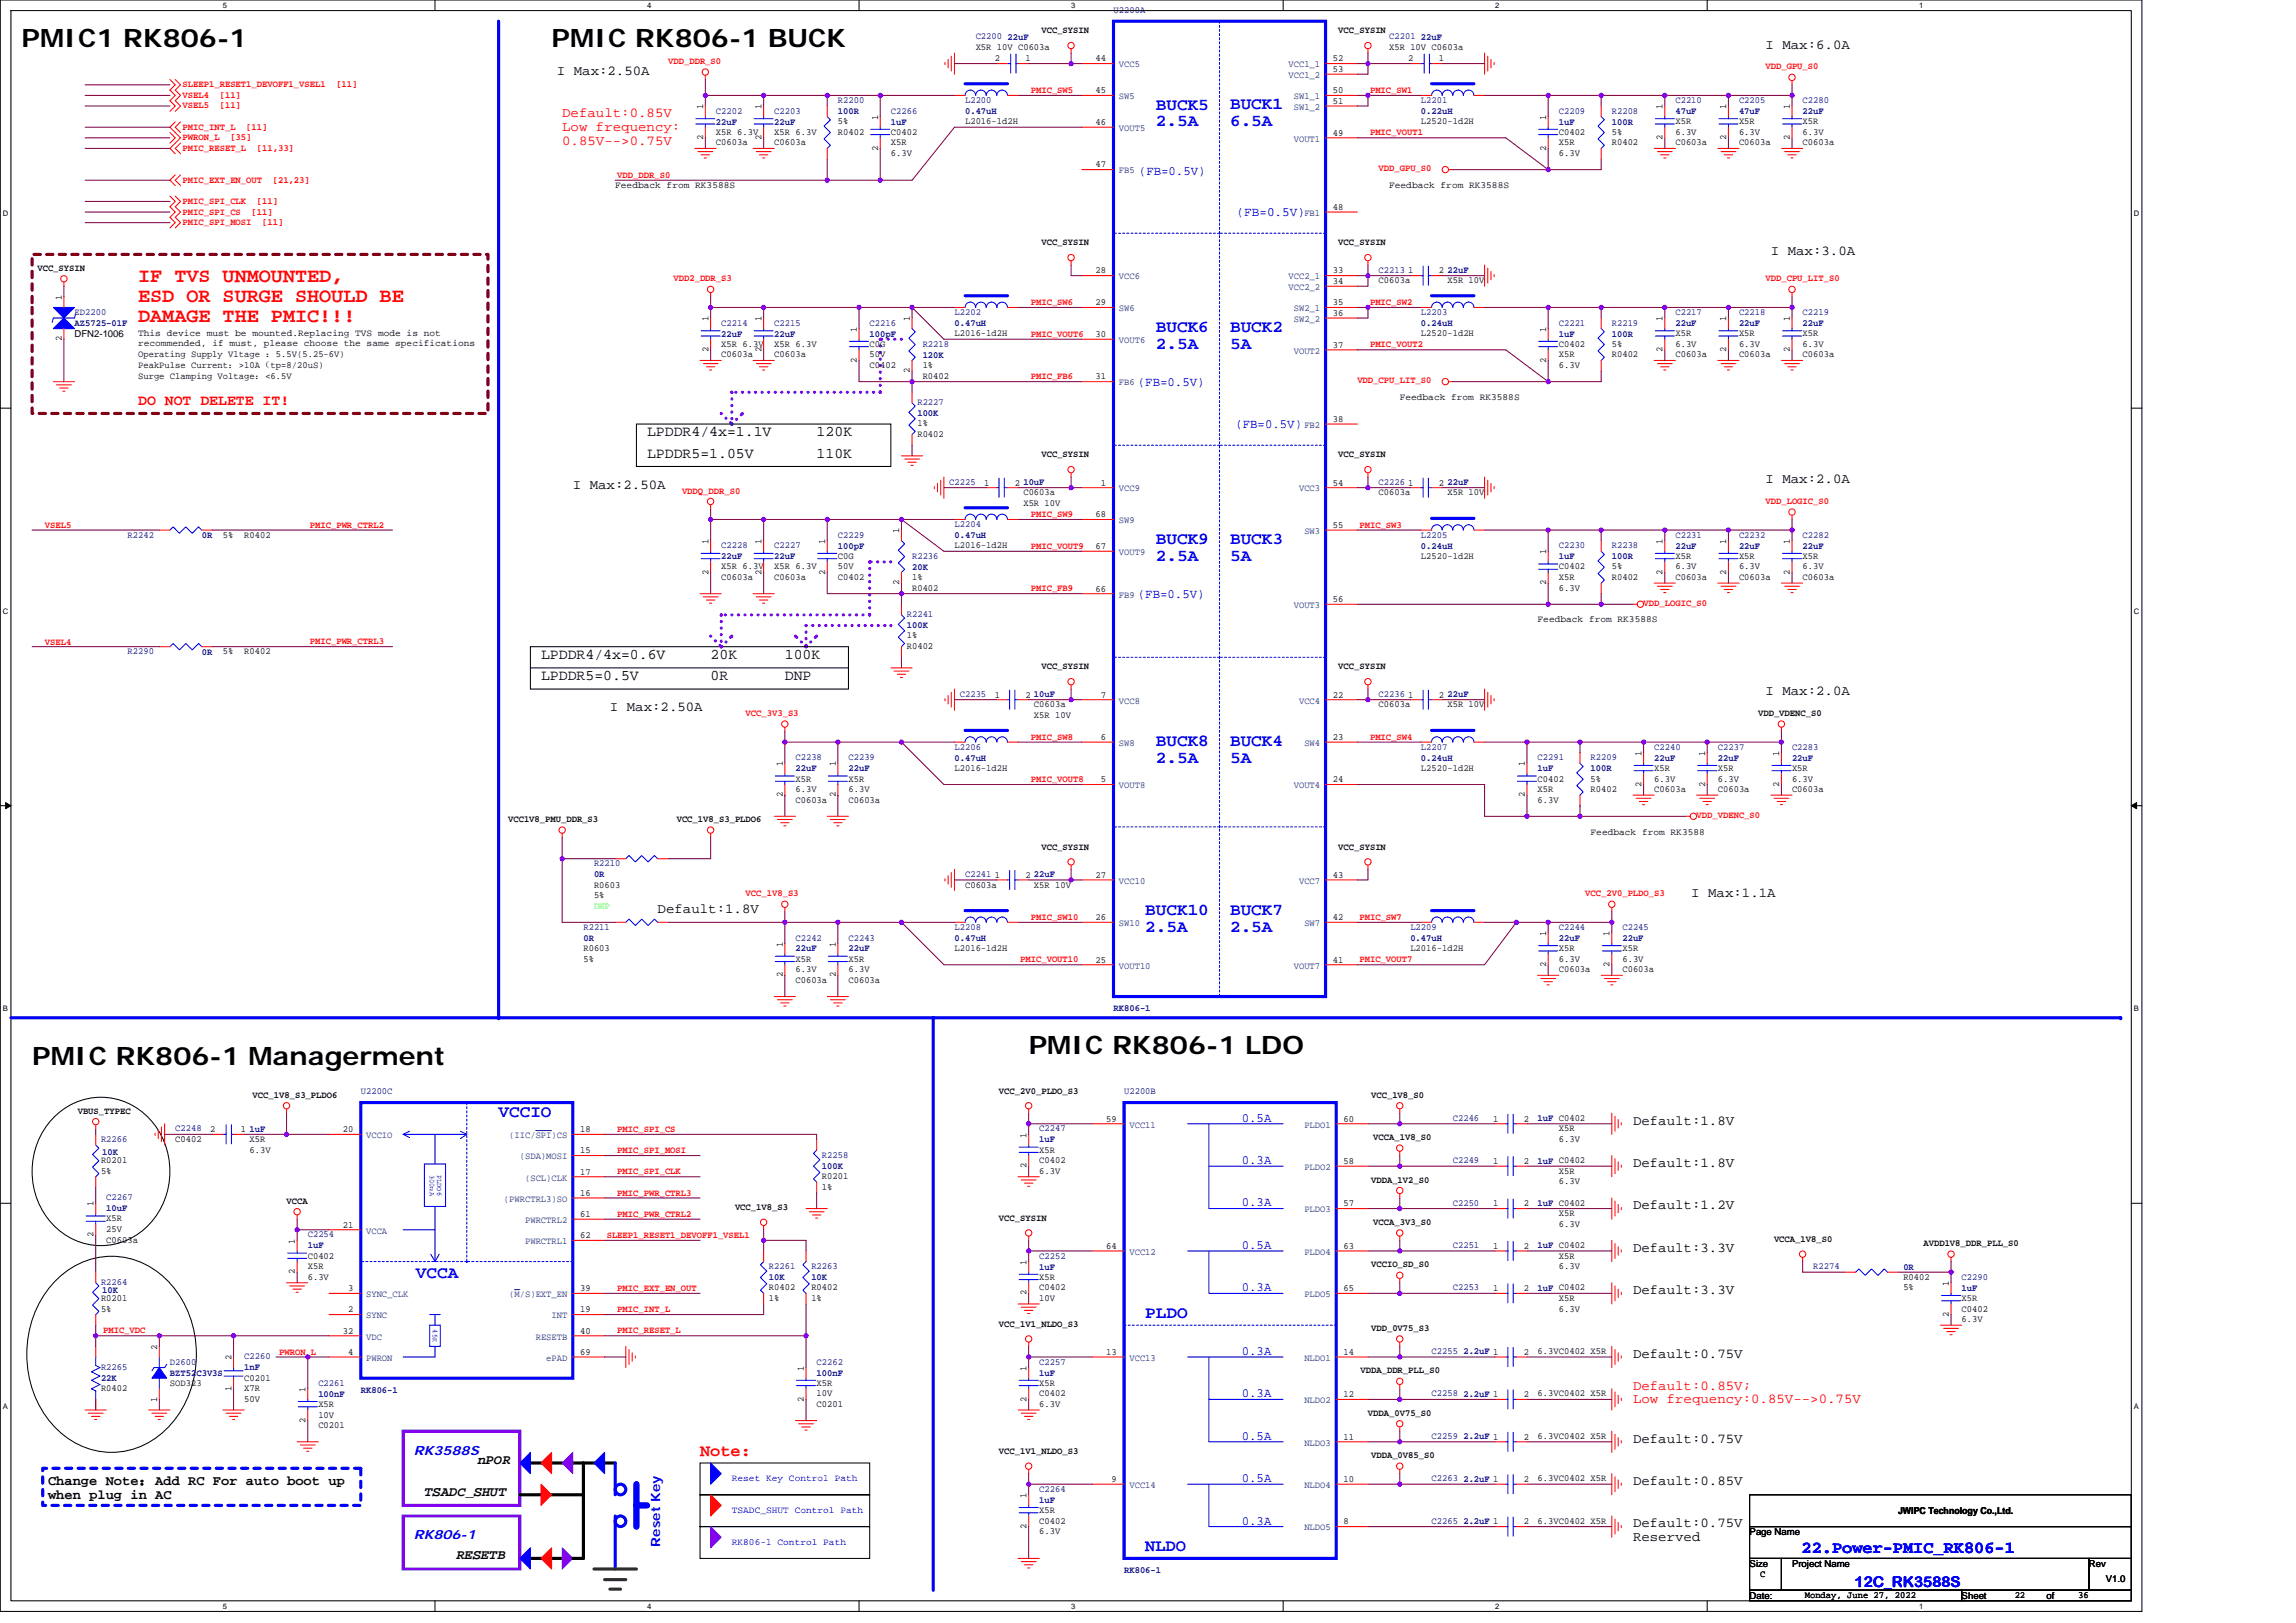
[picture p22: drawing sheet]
<svg xmlns="http://www.w3.org/2000/svg" width="297mm" height="210mm" viewBox="0 0 297 210" stroke-linecap="round" stroke-linejoin="round" font-family="sans-serif">
<defs><g id="words">
<g font-size="3.3">
<text x="2.8" y="6.1">PMIC1 RK806-1</text>
<text x="71.4" y="6.1">PMIC RK806-1 BUCK</text>
<text x="4.2" y="137.7">PMIC RK806-1 Managerment</text>
<text x="133.1" y="136.4">PMIC RK806-1 LDO</text>
</g>
<g font-size="2.6" fill="#f00">
<text x="17.9" y="36.5">IF TVS UNMOUNTED,</text>
<text x="17.9" y="39.1">ESD OR SURGE SHOULD BE</text>
<text x="17.9" y="41.7">DAMAGE THE PMIC!!!</text>
</g>
<g font-size="2.2" fill="#00f">
<text x="149.5" y="14.2">BUCK5</text>
<text x="149.5" y="16.4">2.5A</text>
<text x="159.1" y="14.2">BUCK1</text>
<text x="159.1" y="16.4">6.5A</text>
<text x="149.5" y="43">BUCK6</text>
<text x="149.5" y="45.2">2.5A</text>
<text x="159.1" y="43">BUCK2</text>
<text x="159.1" y="45.2">5A</text>
<text x="149.5" y="70.4">BUCK9</text>
<text x="159.1" y="70.4">BUCK3</text>
<text x="149.5" y="72.6">2.5A</text>
<text x="159.1" y="72.6">5A</text>
<text x="149.5" y="96.5">BUCK8</text>
<text x="149.5" y="98.7">2.5A</text>
<text x="159.1" y="96.5">BUCK4</text>
<text x="159.1" y="98.7">5A</text>
<text x="148.2" y="118.4">BUCK10</text>
<text x="159.1" y="118.4">BUCK7</text>
<text x="148.2" y="120.6">2.5A</text>
<text x="159.1" y="120.6">2.5A</text>
<text x="64.5" y="144.5">VCCIO</text>
<text x="53.8" y="165.3">VCCA</text>
<text x="148.2" y="170.5">PLDO</text>
<text x="148.2" y="200.7">NLDO</text>
<text x="233.1" y="201">22.Power-PMIC_RK806-1</text>
</g>
<text font-size="2.2" fill="#f00" x="90.6" y="188.4">Note:</text>
<text font-size="1.9" fill="#f00" x="17.9" y="52.3">DO NOT DELETE IT!</text>
<g font-size="1.9">
<text x="83.7" y="56.5">LPDDR4/4x=1.1V</text>
<text x="83.7" y="59.2">LPDDR5=1.05V</text>
<text x="105.6" y="59.2">110K</text>
<text x="105.7" y="56.5">120K</text>
<text x="70" y="85.3">LPDDR4/4x=0.6V</text>
<text x="70" y="88">LPDDR5=0.5V</text>
<text x="91.9" y="88">0R</text>
<text x="91.9" y="85.3">20K</text>
<text x="101.5" y="85.3">100K</text>
<text x="101.5" y="88">DNP</text>
</g>
<text font-size="1.9" fill="#00f" x="239.9" y="205.4">12C_RK3588S</text>
<g font-size="1.8">
<text x="72" y="9.7">I Max:2.50A</text>
<text x="228.4" y="6.3">I Max:6.0A</text>
<text x="229.1" y="33">I Max:3.0A</text>
<text x="74.1" y="63.2">I Max:2.50A</text>
<text x="228.4" y="62.5">I Max:2.0A</text>
<text x="228.4" y="89.9">I Max:2.0A</text>
<text x="78.9" y="92">I Max:2.50A</text>
<text x="85.1" y="118.1">Default:1.8V</text>
<text x="218.8" y="116">I Max:1.1A</text>
<text x="211.3" y="145.5">Default:1.8V</text>
<text x="211.3" y="151">Default:1.8V</text>
<text x="211.3" y="156.5">Default:1.2V</text>
<text x="211.3" y="162">Default:3.3V</text>
<text x="211.3" y="167.4">Default:3.3V</text>
<text x="211.3" y="175.7">Default:0.75V</text>
<text x="61.8" y="189.4">nPOR</text>
<text x="211.3" y="186.6">Default:0.75V</text>
<text x="6.2" y="193.9">when plug in AC</text>
<text x="6.2" y="192.1">Change Note：Add RC For auto boot up</text>
<text x="54.9" y="193.5">TSADC_SHUT</text>
<text x="211.3" y="192.1">Default:0.85V</text>
<text x="211.3" y="197.6">Default:0.75V</text>
<text x="59" y="201.7">RESETB</text>
<text x="211.3" y="199.4">Reserved</text>
</g>
<g font-size="1.8" fill="#f00">
<text x="72.7" y="15.2">Default:0.85V</text>
<text x="72.7" y="17">Low frequency:</text>
<text x="72.7" y="18.8">0.85V--&gt;0.75V</text>
<text x="211.3" y="179.8">Default:0.85V;</text>
<text x="211.3" y="181.6">Low frequency:0.85V--&gt;0.75V</text>
</g>
<g font-size="1.6" fill="#00f">
<text x="147.3" y="22.6">(FB=0.5V)</text>
<text x="160" y="28">(FB=0.5V)</text>
<text x="147.2" y="49.9">(FB=0.5V)</text>
<text x="159.8" y="55.4">(FB=0.5V)</text>
<text x="147.2" y="77.4">(FB=0.5V)</text>
<text x="160.7" y="145.1">0.5A</text>
<text x="160.7" y="150.6">0.3A</text>
<text x="160.7" y="161.6">0.5A</text>
<text x="160.7" y="156.1">0.3A</text>
<text x="160.7" y="167.1">0.3A</text>
<text x="160.7" y="175.3">0.3A</text>
<text x="160.7" y="180.8">0.3A</text>
<text x="53.5" y="188.2">RK3588S</text>
<text x="160.7" y="186.3">0.5A</text>
<text x="160.7" y="191.8">0.5A</text>
<text x="160.7" y="197.2">0.3A</text>
<text x="53.5" y="199.2">RK806-1</text>
<text x="85.4" y="200.1" transform="rotate(-90 85.4 200.1)">Reset Key</text>
</g>
<g font-size="1.2" fill="#000080">
<text x="126.2" y="5.1">C2200</text>
<text x="130.3" y="5.1">22uF</text>
<text x="144.1" y="1.7">U2200A</text>
<text x="179.7" y="5.1">C2201</text>
<text x="183.8" y="5.1">22uF</text>
<text x="92.6" y="14.7">C2202</text>
<text x="92.6" y="16.1">22uF</text>
<text x="100.2" y="14.7">C2203</text>
<text x="100.2" y="16.1">22uF</text>
<text x="108.4" y="13.3">R2200</text>
<text x="108.4" y="14.7">100R</text>
<text x="115.3" y="14.7">C2266</text>
<text x="115.3" y="16.1">1uF</text>
<text x="124.9" y="13.3">L2200</text>
<text x="124.9" y="14.7">0.47uH</text>
<text x="183.8" y="13.3">L2201</text>
<text x="183.8" y="14.7">0.22uH</text>
<text x="201.7" y="14.7">C2209</text>
<text x="201.7" y="16.1">1uF</text>
<text x="208.5" y="14.7">R2208</text>
<text x="208.5" y="16.1">100R</text>
<text x="216.8" y="13.3">C2210</text>
<text x="216.8" y="14.7">47uF</text>
<text x="225" y="13.3">C2205</text>
<text x="225" y="14.7">47uF</text>
<text x="233.2" y="13.3">C2280</text>
<text x="233.2" y="14.7">22uF</text>
<text x="178.3" y="35.3">C2213</text>
<text x="187.3" y="35.3">22uF</text>
<text x="9.6" y="40.8">ED2200</text>
<text x="123.5" y="40.8">L2202</text>
<text x="183.8" y="40.8">L2203</text>
<text x="216.8" y="40.8">C2217</text>
<text x="225" y="40.8">C2218</text>
<text x="233.2" y="40.8">C2219</text>
<text x="9.6" y="42.2">AZ5725-01F</text>
<text x="93.3" y="42.1">C2214</text>
<text x="93.3" y="43.5">22uF</text>
<text x="100.2" y="42.1">C2215</text>
<text x="100.2" y="43.5">22uF</text>
<text x="112.5" y="42.1">C2216</text>
<text x="112.5" y="43.5">100pF</text>
<text x="119.4" y="44.9">R2218</text>
<text x="119.4" y="46.3">120K</text>
<text x="123.5" y="42.2">0.47uH</text>
<text x="183.8" y="42.2">0.24uH</text>
<text x="201.7" y="42.1">C2221</text>
<text x="201.7" y="43.5">1uF</text>
<text x="208.5" y="42.1">R2219</text>
<text x="208.5" y="43.5">100R</text>
<text x="216.8" y="42.2">22uF</text>
<text x="225" y="42.2">22uF</text>
<text x="233.2" y="42.2">22uF</text>
<text x="118.7" y="52.4">R2227</text>
<text x="118.7" y="53.8">100K</text>
<text x="122.8" y="62.7">C2225</text>
<text x="132.4" y="62.8">10uF</text>
<text x="178.3" y="62.7">C2226</text>
<text x="187.3" y="62.8">22uF</text>
<text x="16.5" y="69.6">R2242</text>
<text x="26.1" y="69.6">0R</text>
<text x="93.3" y="70.9">C2228</text>
<text x="100.2" y="70.9">C2227</text>
<text x="108.4" y="69.6">C2229</text>
<text x="108.4" y="71">100pF</text>
<text x="123.5" y="68.2">L2204</text>
<text x="123.5" y="69.6">0.47uH</text>
<text x="183.8" y="69.6">L2205</text>
<text x="183.8" y="71">0.24uH</text>
<text x="201.7" y="70.9">C2230</text>
<text x="208.5" y="70.9">R2238</text>
<text x="216.8" y="69.6">C2231</text>
<text x="216.8" y="71">22uF</text>
<text x="225" y="69.6">C2232</text>
<text x="225" y="71">22uF</text>
<text x="233.2" y="69.6">C2282</text>
<text x="233.2" y="71">22uF</text>
<text x="93.3" y="72.4">22uF</text>
<text x="100.2" y="72.4">22uF</text>
<text x="118" y="72.3">R2236</text>
<text x="118" y="73.7">20K</text>
<text x="201.7" y="72.4">1uF</text>
<text x="208.5" y="72.4">100R</text>
<text x="117.3" y="79.9">R2241</text>
<text x="117.3" y="81.3">100K</text>
<text x="16.5" y="84.7">R2290</text>
<text x="26.1" y="84.7">0R</text>
<text x="124.2" y="90.1">C2235</text>
<text x="133.8" y="90.2">10uF</text>
<text x="178.3" y="90.1">C2236</text>
<text x="187.3" y="90.2">22uF</text>
<text x="102.9" y="98.4">C2238</text>
<text x="102.9" y="99.8">22uF</text>
<text x="109.8" y="98.4">C2239</text>
<text x="109.8" y="99.8">22uF</text>
<text x="123.5" y="97">L2206</text>
<text x="123.5" y="98.4">0.47uH</text>
<text x="183.8" y="97">L2207</text>
<text x="183.8" y="98.4">0.24uH</text>
<text x="198.9" y="98.4">C2291</text>
<text x="198.9" y="99.8">1uF</text>
<text x="205.8" y="98.4">R2209</text>
<text x="205.8" y="99.8">100R</text>
<text x="214" y="97">C2240</text>
<text x="214" y="98.4">22uF</text>
<text x="222.2" y="97">C2237</text>
<text x="222.2" y="98.4">22uF</text>
<text x="231.8" y="97">C2283</text>
<text x="231.8" y="98.4">22uF</text>
<text x="76.8" y="112.1">R2210</text>
<text x="76.8" y="113.5">0R</text>
<text x="124.9" y="113.5">C2241</text>
<text x="133.8" y="113.5">22uF</text>
<text x="75.5" y="120.3">R2211</text>
<text x="75.5" y="121.7">0R</text>
<text x="102.9" y="121.7">C2242</text>
<text x="102.9" y="123.1">22uF</text>
<text x="109.8" y="121.7">C2243</text>
<text x="109.8" y="123.1">22uF</text>
<text x="123.5" y="120.3">L2208</text>
<text x="123.5" y="121.7">0.47uH</text>
<text x="182.5" y="120.3">L2209</text>
<text x="182.5" y="121.7">0.47uH</text>
<text x="201.7" y="120.3">C2244</text>
<text x="201.7" y="121.7">22uF</text>
<text x="209.9" y="120.3">C2245</text>
<text x="209.9" y="121.7">22uF</text>
<text x="144.1" y="130.8">RK806-1</text>
<text x="46.7" y="141.6">U2200C</text>
<text x="145.4" y="141.6">U2200B</text>
<text x="13.1" y="147.7">R2266</text>
<text x="13.2" y="149.4">10K</text>
<text x="22.7" y="146.4">C2248</text>
<text x="32.3" y="146.4">1uF</text>
<text x="106.3" y="149.8">R2258</text>
<text x="134.5" y="146.4">C2247</text>
<text x="134.5" y="147.8">1uF</text>
<text x="187.9" y="145">C2246</text>
<text x="198.9" y="145">1uF C0402</text>
<text x="13.8" y="155.3">C2267</text>
<text x="106.3" y="151.2">100K</text>
<text x="187.9" y="156">C2250</text>
<text x="187.9" y="150.5">C2249</text>
<text x="198.9" y="150.5">1uF C0402</text>
<text x="13.8" y="156.7">10uF</text>
<text x="39.8" y="160.1">C2254</text>
<text x="39.8" y="161.5">1uF</text>
<text x="187.9" y="161.5">C2251</text>
<text x="198.9" y="161.5">1uF C0402</text>
<text x="198.9" y="156">1uF C0402</text>
<text x="13.1" y="166.3">R2264</text>
<text x="13.2" y="167.3">10K</text>
<text x="99.5" y="164.2">R2261</text>
<text x="99.5" y="165.6">10K</text>
<text x="105" y="164.2">R2263</text>
<text x="105" y="165.6">10K</text>
<text x="134.5" y="162.8">C2252</text>
<text x="134.5" y="164.2">1uF</text>
<text x="187.9" y="166.9">C2253</text>
<text x="198.9" y="167">1uF C0402</text>
<text x="234.6" y="164.2">R2274</text>
<text x="246.2" y="164.2">0R</text>
<text x="253.8" y="165.6">C2290</text>
<text x="253.8" y="167">1uF</text>
<text x="13.1" y="177.2">R2265</text>
<text x="13.1" y="178.7">22K</text>
<text x="22" y="176.5">D2600</text>
<text x="22" y="178">BZT52C3V3S</text>
<text x="31.6" y="175.9">C2260</text>
<text x="31.6" y="177.3">1nF</text>
<text x="41.2" y="179.3">C2261</text>
<text x="105.7" y="176.5">C2262</text>
<text x="105.7" y="178">100nF</text>
<text x="134.5" y="176.5">C2257</text>
<text x="134.5" y="178">1uF</text>
<text x="185.2" y="175.2">C2255</text>
<text x="189.3" y="175.2">2.2uF 1</text>
<text x="41.2" y="180.7">100nF</text>
<text x="46.7" y="180.2">RK806-1</text>
<text x="185.2" y="180.7">C2258</text>
<text x="189.3" y="180.7">2.2uF 1</text>
<text x="185.2" y="191.6">C2263</text>
<text x="185.2" y="186.2">C2259</text>
<text x="189.3" y="191.7">2.2uF 1</text>
<text x="189.3" y="186.2">2.2uF 1</text>
<text x="134.5" y="193">C2264</text>
<text x="134.5" y="194.4">1uF</text>
<text x="185.2" y="197.1">C2265</text>
<text x="189.3" y="197.2">2.2uF 1</text>
<text x="145.4" y="203.5">RK806-1</text>
</g>
<g font-size="1.2">
<text x="134.7" y="4.3">VCC_SYSIN</text>
<text x="173.1" y="4.3">VCC_SYSIN</text>
<text x="126.2" y="6.5">X5R 10V C0603a</text>
<text x="128.7" y="8">2</text>
<text x="132.7" y="8">1</text>
<text x="141.7" y="8">44</text>
<text x="172.4" y="8">52</text>
<text x="172.4" y="9.3">53</text>
<text x="179.7" y="6.5">X5R 10V C0603a</text>
<text x="182.2" y="8">2</text>
<text x="186.2" y="8">1</text>
<text x="91" y="14.1" transform="rotate(-90 91 14.1)">1</text>
<text x="92.6" y="17.4">X5R 6.3V</text>
<text x="98.5" y="14.1" transform="rotate(-90 98.5 14.1)">1</text>
<text x="100.2" y="17.4">X5R 6.3V</text>
<text x="108.4" y="17.4">R0402</text>
<text x="108.4" y="16.1">5%</text>
<text x="113.6" y="15.5" transform="rotate(-90 113.6 15.5)">1</text>
<text x="115.3" y="17.4">C0402</text>
<text x="124.9" y="16.1">L2016-1d2H</text>
<text x="141.7" y="12.1">45</text>
<text x="141.7" y="16.2">46</text>
<text x="172.4" y="12.1">50</text>
<text x="172.4" y="13.4">51</text>
<text x="172.4" y="17.6">49</text>
<text x="183.8" y="16.1">L2520-1d2H</text>
<text x="200" y="15.5" transform="rotate(-90 200 15.5)">1</text>
<text x="201.7" y="17.4">C0402</text>
<text x="208.5" y="17.4">5%</text>
<text x="215.1" y="14.1" transform="rotate(-90 215.1 14.1)">1</text>
<text x="216.8" y="16.1">X5R</text>
<text x="216.8" y="17.4">6.3V</text>
<text x="223.3" y="14.1" transform="rotate(-90 223.3 14.1)">1</text>
<text x="225" y="16.1">X5R</text>
<text x="225" y="17.4">6.3V</text>
<text x="231.6" y="14.1" transform="rotate(-90 231.6 14.1)">1</text>
<text x="233.2" y="16.1">X5R</text>
<text x="233.2" y="17.4">6.3V</text>
<text x="91" y="18.1" transform="rotate(-90 91 18.1)">2</text>
<text x="92.6" y="18.8">C0603a</text>
<text x="98.5" y="18.1" transform="rotate(-90 98.5 18.1)">2</text>
<text x="100.2" y="18.8">C0603a</text>
<text x="113.6" y="19.5" transform="rotate(-90 113.6 19.5)">2</text>
<text x="115.3" y="18.8">X5R</text>
<text x="115.3" y="20.2">6.3V</text>
<text x="141.7" y="21.7">47</text>
<text x="200" y="19.5" transform="rotate(-90 200 19.5)">2</text>
<text x="201.7" y="18.8">X5R</text>
<text x="201.7" y="20.2">6.3V</text>
<text x="208.5" y="18.8">R0402</text>
<text x="215.1" y="18.1" transform="rotate(-90 215.1 18.1)">2</text>
<text x="216.8" y="18.8">C0603a</text>
<text x="223.3" y="18.1" transform="rotate(-90 223.3 18.1)">2</text>
<text x="225" y="18.8">C0603a</text>
<text x="231.6" y="18.1" transform="rotate(-90 231.6 18.1)">2</text>
<text x="233.2" y="18.8">C0603a</text>
<text x="79.6" y="24.3">Feedback from RK3588S</text>
<text x="172.4" y="27.2">48</text>
<text x="179.7" y="24.3">Feedback from RK3588S</text>
<text x="4.8" y="35">VCC_SYSIN</text>
<text x="134.7" y="31.7">VCC_SYSIN</text>
<text x="141.7" y="35.4">28</text>
<text x="172.4" y="35.4">33</text>
<text x="173.1" y="31.7">VCC_SYSIN</text>
<text x="182.2" y="35.4">1</text>
<text x="186.2" y="35.4">2</text>
<text x="8" y="38.8" transform="rotate(-90 8 38.8)">1</text>
<text x="91.7" y="41.6" transform="rotate(-90 91.7 41.6)">1</text>
<text x="98.5" y="41.6" transform="rotate(-90 98.5 41.6)">1</text>
<text x="117.7" y="41.6" transform="rotate(-90 117.7 41.6)">1</text>
<text x="141.7" y="39.5">29</text>
<text x="172.4" y="36.8">34</text>
<text x="172.4" y="39.5">35</text>
<text x="172.4" y="40.9">36</text>
<text x="178.3" y="36.6">C0603a</text>
<text x="187.3" y="36.6">X5R 10V</text>
<text x="215.1" y="41.6" transform="rotate(-90 215.1 41.6)">1</text>
<text x="223.3" y="41.6" transform="rotate(-90 223.3 41.6)">1</text>
<text x="231.6" y="41.6" transform="rotate(-90 231.6 41.6)">1</text>
<text x="8" y="44.2" transform="rotate(-90 8 44.2)">2</text>
<text x="9.6" y="43.6">DFN2-1006</text>
<text x="17.9" y="46.2">Operating Supply Vltage ：5.5V(5.25-6V)</text>
<text x="17.9" y="43.5">This device must be mounted.Replacing TVS mode is not</text>
<text x="17.9" y="44.7">recommended, if must, please choose the same specifications</text>
<text x="17.9" y="47.6">PeakPulse Current：&gt;10A（tp=8/20uS)</text>
<text x="91.7" y="45.5" transform="rotate(-90 91.7 45.5)">2</text>
<text x="93.3" y="46.2">C0603a</text>
<text x="93.3" y="44.9">X5R 6.3V</text>
<text x="98.5" y="45.5" transform="rotate(-90 98.5 45.5)">2</text>
<text x="100.2" y="46.2">C0603a</text>
<text x="100.2" y="44.9">X5R 6.3V</text>
<text x="110.9" y="46.9" transform="rotate(-90 110.9 46.9)">2</text>
<text x="110.9" y="42.9" transform="rotate(-90 110.9 42.9)">1</text>
<text x="112.5" y="47.6">C0402</text>
<text x="112.5" y="44.9">C0G</text>
<text x="112.5" y="46.2">50V</text>
<text x="119.4" y="47.6">1%</text>
<text x="123.5" y="43.5">L2016-1d2H</text>
<text x="141.7" y="43.6">30</text>
<text x="172.4" y="45">37</text>
<text x="183.8" y="43.5">L2520-1d2H</text>
<text x="200" y="46.9" transform="rotate(-90 200 46.9)">2</text>
<text x="200" y="42.9" transform="rotate(-90 200 42.9)">1</text>
<text x="201.7" y="44.9">C0402</text>
<text x="201.7" y="46.2">X5R</text>
<text x="201.7" y="47.6">6.3V</text>
<text x="208.5" y="46.2">R0402</text>
<text x="208.5" y="44.9">5%</text>
<text x="215.1" y="45.5" transform="rotate(-90 215.1 45.5)">2</text>
<text x="216.8" y="46.2">C0603a</text>
<text x="216.8" y="43.5">X5R</text>
<text x="216.8" y="44.9">6.3V</text>
<text x="223.3" y="45.5" transform="rotate(-90 223.3 45.5)">2</text>
<text x="225" y="46.2">C0603a</text>
<text x="225" y="43.5">X5R</text>
<text x="225" y="44.9">6.3V</text>
<text x="231.6" y="45.5" transform="rotate(-90 231.6 45.5)">2</text>
<text x="233.2" y="46.2">C0603a</text>
<text x="233.2" y="43.5">X5R</text>
<text x="233.2" y="44.9">6.3V</text>
<text x="17.9" y="49">Surge Clamping Voltage：&lt;6.5V</text>
<text x="117.7" y="48.3" transform="rotate(-90 117.7 48.3)">2</text>
<text x="119.4" y="49">R0402</text>
<text x="141.7" y="49.1">31</text>
<text x="181.1" y="51.7">Feedback from RK3588S</text>
<text x="118.7" y="56.5">R0402</text>
<text x="118.7" y="55.2">1%</text>
<text x="134.7" y="59.2">VCC_SYSIN</text>
<text x="172.4" y="54.6">38</text>
<text x="173.1" y="59.2">VCC_SYSIN</text>
<text x="127.3" y="62.8">1</text>
<text x="131.3" y="62.8">2</text>
<text x="132.4" y="64.1">C0603a</text>
<text x="132.4" y="65.4">X5R 10V</text>
<text x="142.4" y="62.8">1</text>
<text x="172.4" y="62.8">54</text>
<text x="178.3" y="64.1">C0603a</text>
<text x="182.2" y="62.8">1</text>
<text x="186.2" y="62.8">2</text>
<text x="187.3" y="64.1">X5R 10V</text>
<text x="28.8" y="69.6">5%</text>
<text x="31.6" y="69.6">R0402</text>
<text x="91.7" y="70.4" transform="rotate(-90 91.7 70.4)">1</text>
<text x="98.5" y="70.4" transform="rotate(-90 98.5 70.4)">1</text>
<text x="106.7" y="70.4" transform="rotate(-90 106.7 70.4)">1</text>
<text x="116.3" y="69" transform="rotate(-90 116.3 69)">1</text>
<text x="123.5" y="70.9">L2016-1d2H</text>
<text x="141.7" y="66.9">68</text>
<text x="141.7" y="71">67</text>
<text x="172.4" y="68.3">55</text>
<text x="200" y="71.7" transform="rotate(-90 200 71.7)">1</text>
<text x="215.1" y="70.4" transform="rotate(-90 215.1 70.4)">1</text>
<text x="223.3" y="70.4" transform="rotate(-90 223.3 70.4)">1</text>
<text x="231.6" y="70.4" transform="rotate(-90 231.6 70.4)">1</text>
<text x="91.7" y="74.3" transform="rotate(-90 91.7 74.3)">2</text>
<text x="93.3" y="75.1">C0603a</text>
<text x="93.3" y="73.7">X5R 6.3V</text>
<text x="98.5" y="74.3" transform="rotate(-90 98.5 74.3)">2</text>
<text x="100.2" y="75.1">C0603a</text>
<text x="100.2" y="73.7">X5R 6.3V</text>
<text x="106.7" y="74.3" transform="rotate(-90 106.7 74.3)">2</text>
<text x="108.4" y="75.1">C0402</text>
<text x="108.4" y="72.3">C0G</text>
<text x="108.4" y="73.7">50V</text>
<text x="116.3" y="75.7" transform="rotate(-90 116.3 75.7)">2</text>
<text x="118" y="76.4">R0402</text>
<text x="118" y="75.1">1%</text>
<text x="141.7" y="76.5">66</text>
<text x="172.4" y="77.9">56</text>
<text x="183.8" y="72.3">L2520-1d2H</text>
<text x="200" y="75.7" transform="rotate(-90 200 75.7)">2</text>
<text x="201.7" y="73.7">C0402</text>
<text x="201.7" y="75.1">X5R</text>
<text x="201.7" y="76.4">6.3V</text>
<text x="208.5" y="75.1">R0402</text>
<text x="208.5" y="73.7">5%</text>
<text x="215.1" y="74.3" transform="rotate(-90 215.1 74.3)">2</text>
<text x="216.8" y="75.1">C0603a</text>
<text x="216.8" y="72.3">X5R</text>
<text x="216.8" y="73.7">6.3V</text>
<text x="223.3" y="74.3" transform="rotate(-90 223.3 74.3)">2</text>
<text x="225" y="75.1">C0603a</text>
<text x="225" y="72.3">X5R</text>
<text x="225" y="73.7">6.3V</text>
<text x="231.6" y="74.3" transform="rotate(-90 231.6 74.3)">2</text>
<text x="233.2" y="75.1">C0603a</text>
<text x="233.2" y="72.3">X5R</text>
<text x="233.2" y="73.7">6.3V</text>
<text x="117.3" y="84">R0402</text>
<text x="117.3" y="82.6">1%</text>
<text x="198.9" y="80.5">Feedback from RK3588S</text>
<text x="28.8" y="84.7">5%</text>
<text x="31.6" y="84.7">R0402</text>
<text x="134.7" y="86.6">VCC_SYSIN</text>
<text x="173.1" y="86.6">VCC_SYSIN</text>
<text x="128.7" y="90.2">1</text>
<text x="132.7" y="90.2">2</text>
<text x="133.8" y="91.5">C0603a</text>
<text x="133.8" y="92.9">X5R 10V</text>
<text x="142.4" y="90.2">7</text>
<text x="142.4" y="95.7">6</text>
<text x="172.4" y="90.2">22</text>
<text x="172.4" y="95.7">23</text>
<text x="178.3" y="91.5">C0603a</text>
<text x="182.2" y="90.2">1</text>
<text x="186.2" y="90.2">2</text>
<text x="187.3" y="91.5">X5R 10V</text>
<text x="227.5" y="92.7">VDD_VDENC_S0</text>
<text x="101.3" y="99.2" transform="rotate(-90 101.3 99.2)">1</text>
<text x="102.9" y="101.1">X5R</text>
<text x="108.1" y="99.2" transform="rotate(-90 108.1 99.2)">1</text>
<text x="109.8" y="101.1">X5R</text>
<text x="123.5" y="99.7">L2016-1d2H</text>
<text x="142.4" y="101.2">5</text>
<text x="172.4" y="101.2">24</text>
<text x="183.8" y="99.7">L2520-1d2H</text>
<text x="197.3" y="99.2" transform="rotate(-90 197.3 99.2)">1</text>
<text x="198.9" y="101.1">C0402</text>
<text x="205.8" y="101.1">5%</text>
<text x="212.4" y="101.8" transform="rotate(-90 212.4 101.8)">2</text>
<text x="212.4" y="97.8" transform="rotate(-90 212.4 97.8)">1</text>
<text x="214" y="99.7">X5R</text>
<text x="214" y="101.1">6.3V</text>
<text x="220.6" y="101.8" transform="rotate(-90 220.6 101.8)">2</text>
<text x="220.6" y="97.8" transform="rotate(-90 220.6 97.8)">1</text>
<text x="222.2" y="99.7">X5R</text>
<text x="222.2" y="101.1">6.3V</text>
<text x="230.2" y="101.8" transform="rotate(-90 230.2 101.8)">2</text>
<text x="230.2" y="97.8" transform="rotate(-90 230.2 97.8)">1</text>
<text x="231.8" y="99.7">X5R</text>
<text x="231.8" y="101.1">6.3V</text>
<text x="65.7" y="106.4">VCC1V8_PMU_DDR_S3</text>
<text x="87.5" y="106.4">VCC_1V8_S3_PLDO6</text>
<text x="101.3" y="103.1" transform="rotate(-90 101.3 103.1)">2</text>
<text x="102.9" y="103.9">C0603a</text>
<text x="102.9" y="102.5">6.3V</text>
<text x="108.1" y="103.1" transform="rotate(-90 108.1 103.1)">2</text>
<text x="109.8" y="103.9">C0603a</text>
<text x="109.8" y="102.5">6.3V</text>
<text x="197.3" y="103.1" transform="rotate(-90 197.3 103.1)">2</text>
<text x="198.9" y="102.5">X5R</text>
<text x="198.9" y="103.9">6.3V</text>
<text x="205.8" y="108">Feedback from RK3588</text>
<text x="205.8" y="102.5">R0402</text>
<text x="214" y="102.5">C0603a</text>
<text x="222.2" y="102.5">C0603a</text>
<text x="231.8" y="102.5">C0603a</text>
<text x="128.7" y="113.6">1</text>
<text x="132.7" y="113.6">2</text>
<text x="134.7" y="109.9">VCC_SYSIN</text>
<text x="141.7" y="113.6">27</text>
<text x="172.4" y="113.6">43</text>
<text x="173.1" y="109.9">VCC_SYSIN</text>
<text x="76.8" y="114.8">R0603</text>
<text x="76.8" y="116.2">5%</text>
<text x="124.9" y="114.8">C0603a</text>
<text x="133.8" y="114.8">X5R 10V</text>
<text x="141.7" y="119">26</text>
<text x="172.4" y="119">42</text>
<text x="75.5" y="123.1">R0603</text>
<text x="75.5" y="124.4">5%</text>
<text x="101.3" y="122.5" transform="rotate(-90 101.3 122.5)">1</text>
<text x="102.9" y="124.4">X5R</text>
<text x="102.9" y="125.8">6.3V</text>
<text x="108.1" y="122.5" transform="rotate(-90 108.1 122.5)">1</text>
<text x="109.8" y="124.4">X5R</text>
<text x="109.8" y="125.8">6.3V</text>
<text x="123.5" y="123.1">L2016-1d2H</text>
<text x="141.7" y="124.5">25</text>
<text x="172.4" y="124.5">41</text>
<text x="182.5" y="123.1">L2016-1d2H</text>
<text x="200" y="125.1" transform="rotate(-90 200 125.1)">2</text>
<text x="200" y="121.1" transform="rotate(-90 200 121.1)">1</text>
<text x="201.7" y="125.8">C0603a</text>
<text x="201.7" y="123.1">X5R</text>
<text x="201.7" y="124.4">6.3V</text>
<text x="208.2" y="125.1" transform="rotate(-90 208.2 125.1)">2</text>
<text x="208.2" y="121.1" transform="rotate(-90 208.2 121.1)">1</text>
<text x="209.9" y="125.8">C0603a</text>
<text x="209.9" y="123.1">X5R</text>
<text x="209.9" y="124.4">6.3V</text>
<text x="101.3" y="126.5" transform="rotate(-90 101.3 126.5)">2</text>
<text x="102.9" y="127.2">C0603a</text>
<text x="108.1" y="126.5" transform="rotate(-90 108.1 126.5)">2</text>
<text x="109.8" y="127.2">C0603a</text>
<text x="32.7" y="142">VCC_1V8_S3_PLDO6</text>
<text x="129.2" y="141.5">VCC_2V0_PLDO_S3</text>
<text x="177.4" y="142">VCC_1V8_S0</text>
<text x="10.1" y="144.1">VBUS_TYPEC</text>
<text x="22.7" y="147.7">C0402</text>
<text x="27.2" y="146.5">2</text>
<text x="31.2" y="146.5">1</text>
<text x="32.3" y="147.7">X5R</text>
<text x="32.3" y="149.1">6.3V</text>
<text x="44.3" y="146.5">20</text>
<text x="75.1" y="149.2">15</text>
<text x="75.1" y="146.5">18</text>
<text x="132.8" y="147.2" transform="rotate(-90 132.8 147.2)">1</text>
<text x="134.5" y="149.1">X5R</text>
<text x="143.1" y="145.1">59</text>
<text x="173.8" y="145.1">60</text>
<text x="177.7" y="147.5">VCCA_1V8_S0</text>
<text x="193.2" y="145.1">1</text>
<text x="197.1" y="145.1">2</text>
<text x="201.7" y="146.4">X5R</text>
<text x="201.7" y="147.7">6.3V</text>
<text x="13.1" y="150.5">R0201</text>
<text x="13.1" y="151.9">5%</text>
<text x="37.1" y="155.7">VCCA</text>
<text x="75.1" y="154.7">16</text>
<text x="75.1" y="152">17</text>
<text x="106.3" y="152.5">R0201</text>
<text x="106.3" y="153.9">1%</text>
<text x="132.8" y="151.1" transform="rotate(-90 132.8 151.1)">2</text>
<text x="134.5" y="150.5">C0402</text>
<text x="134.5" y="151.9">6.3V</text>
<text x="173.8" y="150.6">58</text>
<text x="177.4" y="153">VDDA_1V2_S0</text>
<text x="193.2" y="150.6">1</text>
<text x="197.1" y="150.6">2</text>
<text x="201.7" y="151.9">X5R</text>
<text x="201.7" y="153.2">6.3V</text>
<text x="12.1" y="160.1" transform="rotate(-90 12.1 160.1)">2</text>
<text x="12.1" y="156.1" transform="rotate(-90 12.1 156.1)">1</text>
<text x="13.8" y="160.8">C0603a</text>
<text x="13.8" y="158">X5R</text>
<text x="13.8" y="159.4">25V</text>
<text x="38.2" y="160.9" transform="rotate(-90 38.2 160.9)">1</text>
<text x="44.3" y="158.8">21</text>
<text x="75.1" y="160.2">62</text>
<text x="75.1" y="157.5">61</text>
<text x="95.1" y="156.6">VCC_1V8_S3</text>
<text x="129.2" y="157.9">VCC_SYSIN</text>
<text x="143.1" y="161.6">64</text>
<text x="173.8" y="156.1">57</text>
<text x="173.8" y="161.6">63</text>
<text x="177.7" y="158.5">VCCA_3V3_S0</text>
<text x="193.2" y="161.6">1</text>
<text x="193.2" y="156.1">1</text>
<text x="197.1" y="161.6">2</text>
<text x="197.1" y="156.1">2</text>
<text x="201.7" y="157.3">X5R</text>
<text x="201.7" y="158.7">6.3V</text>
<text x="229.5" y="160.7">VCCA_1V8_S0</text>
<text x="248.8" y="161.2">AVDD1V8_DDR_PLL_S0</text>
<text x="38.2" y="164.9" transform="rotate(-90 38.2 164.9)">2</text>
<text x="39.8" y="162.8">C0402</text>
<text x="39.8" y="164.2">X5R</text>
<text x="39.8" y="165.6">6.3V</text>
<text x="45" y="167.1">3</text>
<text x="75.1" y="167.1">39</text>
<text x="99.5" y="166.9">R0402</text>
<text x="105" y="166.9">R0402</text>
<text x="132.8" y="167.6" transform="rotate(-90 132.8 167.6)">2</text>
<text x="132.8" y="163.6" transform="rotate(-90 132.8 163.6)">1</text>
<text x="134.5" y="166.9">C0402</text>
<text x="134.5" y="165.6">X5R</text>
<text x="173.8" y="167.1">65</text>
<text x="177.4" y="164">VCCIO_SD_S0</text>
<text x="193.2" y="167.1">1</text>
<text x="197.1" y="167.1">2</text>
<text x="201.7" y="162.8">X5R</text>
<text x="201.7" y="164.2">6.3V</text>
<text x="246.2" y="165.6">R0402</text>
<text x="246.2" y="166.9">5%</text>
<text x="252.1" y="166.4" transform="rotate(-90 252.1 166.4)">1</text>
<text x="13.1" y="168.3">R0201</text>
<text x="13.1" y="169.7">5%</text>
<text x="44.3" y="172.5">32</text>
<text x="45" y="169.8">2</text>
<text x="75.1" y="169.8">19</text>
<text x="75.1" y="172.5">40</text>
<text x="99.5" y="168.3">1%</text>
<text x="105" y="168.3">1%</text>
<text x="129.2" y="171.7">VCC_1V1_NLDO_S3</text>
<text x="134.5" y="168.3">10V</text>
<text x="177.4" y="172.2">VDD_0V75_S3</text>
<text x="201.7" y="168.3">X5R</text>
<text x="201.7" y="169.7">6.3V</text>
<text x="252.1" y="170.4" transform="rotate(-90 252.1 170.4)">2</text>
<text x="253.8" y="169.7">C0402</text>
<text x="253.8" y="168.3">X5R</text>
<text x="253.8" y="171.1">6.3V</text>
<text x="13.1" y="180">R0402</text>
<text x="20.3" y="174.6" transform="rotate(-90 20.3 174.6)">2</text>
<text x="22" y="179.3">SOD323</text>
<text x="29.9" y="180" transform="rotate(-90 29.9 180)">1</text>
<text x="29.9" y="176" transform="rotate(-90 29.9 176)">2</text>
<text x="31.6" y="178.6">C0201</text>
<text x="31.6" y="180">X7R</text>
<text x="45" y="175.3">4</text>
<text x="75.1" y="175.3">69</text>
<text x="104" y="177.3" transform="rotate(-90 104 177.3)">1</text>
<text x="105.7" y="179.3">X5R</text>
<text x="132.8" y="177.3" transform="rotate(-90 132.8 177.3)">1</text>
<text x="134.5" y="179.3">X5R</text>
<text x="143.1" y="175.3">13</text>
<text x="173.8" y="175.3">14</text>
<text x="176" y="177.7">VDDA_DDR_PLL_S0</text>
<text x="197.1" y="175.3">2</text>
<text x="198.9" y="175.2">6.3VC0402 X5R</text>
<text x="20.3" y="181.3" transform="rotate(-90 20.3 181.3)">1</text>
<text x="31.6" y="181.3">50V</text>
<text x="39.5" y="184.1" transform="rotate(-90 39.5 184.1)">2</text>
<text x="39.5" y="180.1" transform="rotate(-90 39.5 180.1)">1</text>
<text x="41.2" y="184.8">C0201</text>
<text x="41.2" y="182">X5R</text>
<text x="41.2" y="183.4">10V</text>
<text x="104" y="181.3" transform="rotate(-90 104 181.3)">2</text>
<text x="105.7" y="182">C0201</text>
<text x="105.7" y="180.7">10V</text>
<text x="132.8" y="181.3" transform="rotate(-90 132.8 181.3)">2</text>
<text x="134.5" y="180.7">C0402</text>
<text x="134.5" y="182">6.3V</text>
<text x="173.8" y="180.8">12</text>
<text x="177" y="183.2">VDDA_0V75_S0</text>
<text x="197.1" y="180.8">2</text>
<text x="198.9" y="180.7">6.3VC0402 X5R</text>
<text x="129.2" y="188.1">VCC_1V1_NLDO_S3</text>
<text x="143.8" y="191.7">9</text>
<text x="173.8" y="186.3">11</text>
<text x="173.8" y="191.7">10</text>
<text x="177.4" y="188.7">VDDA_0V85_S0</text>
<text x="197.1" y="191.7">2</text>
<text x="197.1" y="186.3">2</text>
<text x="198.9" y="191.6">6.3VC0402 X5R</text>
<text x="198.9" y="186.2">6.3VC0402 X5R</text>
<text x="132.8" y="197.8" transform="rotate(-90 132.8 197.8)">2</text>
<text x="132.8" y="193.8" transform="rotate(-90 132.8 193.8)">1</text>
<text x="134.5" y="197.1">C0402</text>
<text x="134.5" y="195.8">X5R</text>
<text x="173.8" y="197.2">8</text>
<text x="197.1" y="197.2">2</text>
<text x="198.9" y="197.1">6.3VC0402 X5R</text>
<text x="245.6" y="195.9">JWIPC Technology Co.,Ltd.</text>
<text x="134.5" y="198.5">6.3V</text>
<text x="226.4" y="198.6">Page Name</text>
<text x="226.4" y="202.7">Size</text>
<text x="227.7" y="204">C</text>
<text x="231.8" y="202.7">Project Name</text>
<text x="270.2" y="202.7">Rev</text>
<text x="226.4" y="206.8">Date:</text>
<text x="233.5" y="206.7">Monday, June 27, 2022</text>
<text x="253.8" y="206.8">Sheet</text>
<text x="260.6" y="206.7">22</text>
<text x="264.8" y="206.8">of</text>
<text x="268.9" y="206.7">36</text>
<text x="272.4" y="204.6">V1.0</text>
</g>
<g font-size="1.2" fill="#f00">
<text x="23.6" y="11.3">SLEEP1_RESET1_DEVOFF1_VSEL1</text>
<text x="43.5" y="11.3">[11]</text>
<text x="86.4" y="8.3">VDD_DDR_S0</text>
<text x="228.4" y="9">VDD_GPU_S0</text>
<text x="23.6" y="16.8">PMIC_INT_L</text>
<text x="23.6" y="12.7">VSEL4</text>
<text x="23.6" y="13.9">VSEL5</text>
<text x="28.4" y="12.7">[11]</text>
<text x="28.4" y="13.9">[11]</text>
<text x="31.9" y="16.8">[11]</text>
<text x="133.4" y="12">PMIC_SW5</text>
<text x="177.2" y="17.5">PMIC_VOUT1</text>
<text x="177.2" y="12">PMIC_SW1</text>
<text x="23.6" y="18.2">PWRON_L</text>
<text x="23.6" y="19.5">PMIC_RESET_L</text>
<text x="23.6" y="23.7">PMIC_EXT_EN_OUT</text>
<text x="29.8" y="18.2">[35]</text>
<text x="33.2" y="19.5">[11,33]</text>
<text x="35.3" y="23.7">[21,23]</text>
<text x="79.9" y="23">VDD_DDR_S0</text>
<text x="178.3" y="22.1">VDD_GPU_S0</text>
<text x="23.6" y="29.1">PMIC_SPI_MOSI</text>
<text x="23.6" y="27.8">PMIC_SPI_CS</text>
<text x="23.6" y="26.4">PMIC_SPI_CLK</text>
<text x="32.5" y="27.8">[11]</text>
<text x="33.2" y="26.4">[11]</text>
<text x="33.9" y="29.1">[11]</text>
<text x="87.1" y="36.4">VDD2_DDR_S3</text>
<text x="133.4" y="39.5">PMIC_SW6</text>
<text x="177.2" y="39.5">PMIC_SW2</text>
<text x="228.4" y="36.4">VDD_CPU_LIT_S0</text>
<text x="133.4" y="43.6">PMIC_VOUT6</text>
<text x="177.2" y="45">PMIC_VOUT2</text>
<text x="133.4" y="49.1">PMIC_FB6</text>
<text x="175.6" y="49.6">VDD_CPU_LIT_S0</text>
<text x="88.2" y="63.8">VDDQ_DDR_S0</text>
<text x="228.4" y="65.2">VDD_LOGIC_S0</text>
<text x="5.8" y="68.3">VSEL5</text>
<text x="40.1" y="68.3">PMIC_PWR_CTRL2</text>
<text x="133.4" y="66.9">PMIC_SW9</text>
<text x="133.4" y="71">PMIC_VOUT9</text>
<text x="175.9" y="68.3">PMIC_SW3</text>
<text x="133.4" y="76.5">PMIC_FB9</text>
<text x="5.8" y="83.4">VSEL4</text>
<text x="40.1" y="83.4">PMIC_PWR_CTRL3</text>
<text x="212.6" y="78.4">VDD_LOGIC_S0</text>
<text x="96.5" y="92.7">VCC_3V3_S3</text>
<text x="133.4" y="95.7">PMIC_SW8</text>
<text x="177.2" y="95.7">PMIC_SW4</text>
<text x="133.4" y="101.2">PMIC_VOUT8</text>
<text x="219.5" y="105.8">VDD_VDENC_S0</text>
<text x="96.5" y="116">VCC_1V8_S3</text>
<text x="133.4" y="119">PMIC_SW10</text>
<text x="175.9" y="119">PMIC_SW7</text>
<text x="205.1" y="116">VCC_2V0_PLDO_S3</text>
<text x="132" y="124.5">PMIC_VOUT10</text>
<text x="175.9" y="124.5">PMIC_VOUT7</text>
<text x="79.9" y="149.2">PMIC_SPI_MOSI</text>
<text x="79.9" y="146.5">PMIC_SPI_CS</text>
<text x="79.9" y="154.7">PMIC_PWR_CTRL3</text>
<text x="79.9" y="151.9">PMIC_SPI_CLK</text>
<text x="78.5" y="160.2">SLEEP1_RESET1_DEVOFF1_VSEL1</text>
<text x="79.9" y="157.4">PMIC_PWR_CTRL2</text>
<text x="79.9" y="167">PMIC_EXT_EN_OUT</text>
<text x="13.3" y="172.5">PMIC_VDC</text>
<text x="79.9" y="169.8">PMIC_INT_L</text>
<text x="79.9" y="172.5">PMIC_RESET_L</text>
<text x="36.1" y="175.3">PWRON_L</text>
</g>
<g font-size="1.2" fill="#004080">
<text x="144.7" y="8.7">VCC5</text>
<text x="166.7" y="8.7">VCC1_1</text>
<text x="166.7" y="10.1">VCC1_2</text>
<text x="144.7" y="12.8">SW5</text>
<text x="144.7" y="17">VOUT5</text>
<text x="167.4" y="12.8">SW1_1</text>
<text x="167.4" y="14.2">SW1_2</text>
<text x="144.7" y="22.4">FB5</text>
<text x="167.4" y="18.3">VOUT1</text>
<text x="168.7" y="27.9">FB1</text>
<text x="144.7" y="36.2">VCC6</text>
<text x="144.7" y="40.3">SW6</text>
<text x="166.7" y="36.2">VCC2_1</text>
<text x="166.7" y="37.5">VCC2_2</text>
<text x="167.4" y="40.3">SW2_1</text>
<text x="167.4" y="41.6">SW2_2</text>
<text x="144.7" y="44.4">VOUT6</text>
<text x="167.4" y="45.8">VOUT2</text>
<text x="144.7" y="49.9">FB6</text>
<text x="168.7" y="55.4">FB2</text>
<text x="144.7" y="63.6">VCC9</text>
<text x="168.1" y="63.6">VCC3</text>
<text x="144.7" y="67.7">SW9</text>
<text x="144.7" y="71.8">VOUT9</text>
<text x="168.7" y="69.1">SW3</text>
<text x="144.7" y="77.3">FB9</text>
<text x="167.4" y="78.7">VOUT3</text>
<text x="144.7" y="91">VCC8</text>
<text x="168.1" y="91">VCC4</text>
<text x="144.7" y="96.5">SW8</text>
<text x="144.7" y="102">VOUT8</text>
<text x="167.4" y="102">VOUT4</text>
<text x="168.7" y="96.5">SW4</text>
<text x="144.7" y="114.3">VCC10</text>
<text x="144.7" y="119.8">SW10</text>
<text x="168.1" y="114.3">VCC7</text>
<text x="168.7" y="119.8">SW7</text>
<text x="144.7" y="125.3">VOUT10</text>
<text x="167.4" y="125.3">VOUT7</text>
<text x="47.4" y="147.3">VCCIO</text>
<text x="65.9" y="147.3">(IIC/SPI)CS</text>
<text x="67.2" y="150">(SDA)MOSI</text>
<text x="146.1" y="145.9">VCC11</text>
<text x="168.7" y="145.9">PLDO1</text>
<text x="65.2" y="155.5">(PWRCTRL3)SO</text>
<text x="67.9" y="152.7">(SCL)CLK</text>
<text x="168.7" y="151.4">PLDO2</text>
<text x="47.4" y="159.6">VCCA</text>
<text x="67.9" y="161">PWRCTRL1</text>
<text x="67.9" y="158.2">PWRCTRL2</text>
<text x="168.7" y="156.9">PLDO3</text>
<text x="47.4" y="167.8">SYNC_CLK</text>
<text x="65.9" y="167.8">(M/S)EXT_EN</text>
<text x="146.1" y="162.3">VCC12</text>
<text x="168.7" y="162.3">PLDO4</text>
<text x="168.7" y="167.8">PLDO5</text>
<text x="47.4" y="170.6">SYNC</text>
<text x="47.4" y="173.3">VDC</text>
<text x="69.3" y="173.3">RESETB</text>
<text x="71.4" y="170.6">INT</text>
<text x="47.4" y="176.1">PWRON</text>
<text x="70.7" y="176.1">ePAD</text>
<text x="146.1" y="176.1">VCC13</text>
<text x="168.7" y="176.1">NLDO1</text>
<text x="168.7" y="181.5">NLDO2</text>
<text x="168.7" y="187">NLDO3</text>
<text x="146.1" y="192.5">VCC14</text>
<text x="168.7" y="192.5">NLDO4</text>
<text x="168.7" y="198">NLDO5</text>
</g>
<text font-size="1.2" fill="#0f0" x="76.8" y="117.6">DNP</text>
<g font-size="1.2" fill="#00f">
<text x="94.7" y="191.6">Reset Key Control Path</text>
<text x="94.7" y="195.8">TSADC_SHUT Control Path</text>
<text x="94.7" y="199.9">RK806-1 Control Path</text>
</g>
<g font-size="1">
<text x="28.8" y="1">5</text>
<text x="83.7" y="1">4</text>
<text x="138.6" y="1">3</text>
<text x="193.4" y="1">2</text>
<text x="248.3" y="1">1</text>
<text x=".4" y="28">D</text>
<text x="276.1" y="28">D</text>
<text x=".4" y="79.4">C</text>
<text x="276.1" y="79.4">C</text>
<text x=".4" y="130.8">B</text>
<text x="276.1" y="130.8">B</text>
<text x=".4" y="182.3">A</text>
<text x="276.1" y="182.3">A</text>
<text x="28.8" y="208.1">5</text>
<text x="83.7" y="208.1">4</text>
<text x="138.6" y="208.1">3</text>
<text x="193.4" y="208.1">2</text>
<text x="248.3" y="208.1">1</text>
</g>
<g font-size="1" fill="#00f">
<text x="55.6" y="152" transform="rotate(90 55.6 152)">300mA</text>
<text x="56.6" y="152" transform="rotate(90 56.6 152)">PLDO6</text>
<text x="56" y="172" transform="rotate(90 56 172)">45K</text>
</g>
</g></defs>
<path d="M0 0h277.1v208.5h-277.1zM1.4 1.4h274.3v205.7h-274.3z" fill="none" stroke="#000" stroke-width=".13"/>
<g fill="#fff">
<path d="M28.8 .1h.6v1.1h-.6z"/>
<path d="M28.8 207.3h.6v1h-.6z"/>
</g>
<path d="M56.3 0v1.4M56.3 207.1v1.4" fill="none" stroke="#000" stroke-width=".13"/>
<g fill="#fff">
<path d="M83.7 .1h.6v1.1h-.6z"/>
<path d="M83.7 207.3h.6v1h-.6z"/>
</g>
<path d="M111.1 0v1.4M111.1 207.1v1.4" fill="none" stroke="#000" stroke-width=".13"/>
<g fill="#fff">
<path d="M138.6 .1h.5v1.1h-.5z"/>
<path d="M138.6 207.3h.5v1h-.5z"/>
</g>
<path d="M166 0v1.4M166 207.1v1.4" fill="none" stroke="#000" stroke-width=".13"/>
<g fill="#fff">
<path d="M193.4 .1h.6v1.1h-.6z"/>
<path d="M193.4 207.3h.6v1h-.6z"/>
</g>
<path d="M220.9 0v1.4M220.9 207.1v1.4" fill="none" stroke="#000" stroke-width=".13"/>
<g fill="#fff">
<path d="M248.3 .1h.5v1.1h-.5z"/>
<path d="M248.3 207.3h.5v1h-.5z"/>
<path d="M.4 27.1h.7v1.1h-.7z"/>
<path d="M276.1 27.1h.7v1.1h-.7z"/>
<path d="M.4 78.5h.7v1.1h-.7z"/>
<path d="M276.1 78.5h.7v1.1h-.7z"/>
</g>
<path d="M0 52.8h1.4M275.7 52.8h1.4" fill="none" stroke="#000" stroke-width=".13"/>
<g fill="#fff">
<path d="M.4 130h.6v1.1h-.6z"/>
<path d="M276.1 130h.6v1.1h-.6z"/>
</g>
<path d="M0 104.2h1.4M.7 103.8l.7 .4-.7 .4zM275.7 104.2l.7-.4v.8zM275.7 104.2h1.4" fill="none" stroke="#000" stroke-width=".13"/>
<path d="M.7 103.8l.7 .4-.7 .4zM275.7 104.2l.7-.4v.8z" fill="#000"/>
<g fill="#fff">
<path d="M.4 181.4h.6v1.1h-.6z"/>
<path d="M276.1 181.4h.6v1.1h-.6z"/>
</g>
<path d="M82.3 54.9h33v5.5h-33zM0 155.7h1.4M275.7 155.7h1.4" fill="none" stroke="#000" stroke-width=".13"/>
<path d="M93.3 53.5l1.4 1.4M94.7 54.9l1.4-1.4M94.7 54.9h.1M94.7 50.7h.1M94.7 50.7v4.2M96.1 53.5h.1M113.9 43.9v6.8M113.9 50.7h.1M113.9 50.7h-19.2M116.6 43.9h-2.7" fill="none" stroke="#8000ff" stroke-width=".41" stroke-dasharray="0 .8"/>
<circle cx="113.9" cy="43.9" r=".2" fill="#8000ff" stroke-dasharray="0 .8"/>
<path d="M1.4 131.7h273" fill="none" stroke="#00f" stroke-width=".41"/>
<circle cx="274.4" cy="131.7" r=".2" fill="#00f"/>
<path d="M64.5 2.7v129M120.7 131.7v74" fill="none" stroke="#00f" stroke-width=".41"/>
<circle cx="64.5" cy="131.7" r=".2" fill="#00f"/>
<g fill="none" stroke="#000" stroke-width=".13">
<path d="M68.6 83.7h41.2v5.5h-41.2zM68.6 86.4h41.2M7.1 144.4a8.6 8.6 0 0 1 13.8 2.6 9.9 9.9 0 0 1-4.6 13.5 8.7 8.7 0 0 1-11.5-5.5 10.1 10.1 0 0 1 2.3-10.6zM7.6 165.3a9.9 9.9 0 0 1 14.6 .9 14 14 0 0 1-.9 18.9 9.9 9.9 0 0 1-14.6-.9 14 14 0 0 1 .9-18.9zM90.6 189.3h21.9v4.1h-21.9zM90.6 193.4h21.9v4.1h-21.9zM90.6 197.5h21.9v4.1h-21.9zM226.4 193.4h49.3v4.1h-49.3zM226.4 197.5h49.3v4.1h-49.3zM226.4 201.6h4.1v4.1h-4.1zM226.4 205.7h27.4v1.4h-27.4zM230.5 201.6h39.7v4.1h-39.7z"/>
<path d="M253.8 205.7h21.9v1.4h-21.9zM270.2 201.6h5.5v4.1h-5.5z"/>
</g>
<g fill="none" stroke="#8000ff" stroke-width=".41" stroke-dasharray="0 .8">
<path d="M93.3 79.6h.1M93.3 79.6v4.1M112.5 79.6h-19.2M112.5 72.7v6.9M112.5 79.6h.1M112.5 72.7h.1M115.3 72.7h-2.8M91.9 82.3l1.4 1.4M93.3 83.7l1.4-1.4M93.3 83.7h.1M94.7 82.3h.1M102.9 82.3h.1"/>
<path d="M104.3 83.7l1.4-1.4M104.3 83.7l-1.4-1.4M104.3 80.9v2.8M104.3 83.7h.1M104.3 80.9h11M105.7 82.3h.1M115.3 80.9h.1"/>
</g>
<path d="M4.2 32.9h58.9v20.6h-58.9z" fill="none" stroke="#800000" stroke-width=".41" stroke-dasharray=".8 .8"/>
<path d="M52.2 196.1h15v6.9h-15zM52.2 185.2h15v9.6h-15z" fill="none" stroke="#8000ff" stroke-width=".41"/>
<path d="M67.2 193.4h8.3M68.6 189.3h6.9M75.5 189.3v12.3h-6.9M75.5 189.3h4.1" fill="none" stroke="#000" stroke-width=".41"/>
<g fill="#00f" stroke="#00f" stroke-width=".13">
<path d="M67.2 189.3l1.4-1.4v2.8z" fill-rule="evenodd"/>
<path d="M76.8 189.3l1.4-1.4v2.8z" fill-rule="evenodd"/>
<path d="M67.2 201.6l1.4-1.3v2.7z" fill-rule="evenodd"/>
<path d="M91.9 189.3l1.4 1.4-1.4 1.3z" fill-rule="evenodd"/>
<path d="M6.9 42.5l1.4-1.4 1.3 1.4z" fill-rule="evenodd"/>
<path d="M6.9 39.8h2.7l-1.3 1.3z" fill-rule="evenodd"/>
<path d="M20.6 176.9l1 1.4h-1.9z" fill-rule="evenodd"/>
</g>
<path d="M82.3 192v5.5M82.3 194.8h1.4" fill="none" stroke="#00f" stroke-width=".82"/>
<g fill="none" stroke="#00f" stroke-width=".41">
<path d="M124.9 10.8h5.4M144.1 2.7h27.4v126.2h-27.4zM185.2 10.8h5.5M124.9 38.3h5.4M185.2 38.3h5.5M124.9 65.7h5.4M185.2 67.1h5.5M124.9 94.5h5.4M185.2 94.5h5.5M124.9 117.8h5.4M185.2 117.8h5.5M46.7 142.6h27.4v35.7h-27.4z"/>
<path d="M145.4 142.6h27.5v59h-27.5zM79.6 196.1v6.9M79.6 189.3v4.1"/>
<circle cx="80.3" cy="192.7" r=".68"/>
<circle cx="80.3" cy="196.8" r=".68"/>
</g>
<g fill="#8000ff" stroke="#8000ff" stroke-width=".13">
<path d="M72.7 189.3l1.4-1.4v2.8z" fill-rule="evenodd"/>
<path d="M72.7 200.3l1.4 1.3-1.4 1.4z" fill-rule="evenodd"/>
<path d="M91.9 197.5l1.4 1.4-1.4 1.4z" fill-rule="evenodd"/>
</g>
<g fill="#f00" stroke="#f00" stroke-width=".13">
<path d="M70 189.3l1.4-1.4v2.8z" fill-rule="evenodd"/>
<path d="M70 192l1.4 1.4-1.4 1.4z" fill-rule="evenodd"/>
<path d="M70 201.6l1.4-1.3v2.7z" fill-rule="evenodd"/>
<path d="M91.9 193.4l1.4 1.4-1.4 1.3z" fill-rule="evenodd"/>
</g>
<path d="M76.8 203h5.5M78.2 204.4h2.8M78.9 205.6h1.4" fill="none" stroke="#008000" stroke-width=".41"/>
<path d="M5.5 190h41.2v4.8h-41.2z" fill="none" stroke="#00f" stroke-width=".41" stroke-dasharray=".8 .8"/>
<g fill="none" stroke="#f00" stroke-width=".13">
<path d="M22 17.1l.7 .7-.7 .7M22 10.3l.7 .7-.7 .7 .7 .6-.7 .7 .7 .7-.7 .7M22.7 15.8l-.7 .7 1.4 1.3-1.4 1.4 .7 .7M22.7 10.3l.7 .7-.7 .7 .7 .6-.7 .7 .7 .7-.7 .7M23.4 15.8l-.7 .7 .7 .6M23.4 18.5l-.7 .7 .7 .7M89.9 19.2h2.7M90.3 19.6h1.9M91.3 9.7v.6M91.3 13.7v1.4M91.3 16.5v1.3M97.4 19.2h2.8"/>
<path d="M97.8 19.6h2M98.8 13.7v1.4M98.8 16.5v1.3M107 13.7v1.4M107 19.2v1.4M113.9 15.1v1.4M113.9 17.8v1.4M122.3 8.1v.3M122.7 7.7v1.1M123.1 7.3v1.9M123.5 6.9v2.7M123.5 12.3h1.4"/>
<path d="M129 8.2h1.3M130.3 12.3h1.4M131.7 8.2h1.4M138.6 6.3v.6M139.9 8.2h4.2M139.9 12.3h4.2M139.9 16.5h4.2M171.5 8.2h4.1M171.5 9.6h4.1M171.5 12.3h4.1M171.5 13.7h4.1M171.5 17.8h4.1"/>
<path d="M177 6.3v.6M182.5 8.2h1.3M183.8 12.3h1.4M185.2 8.2h1.4M190.7 12.3h1.4M192.1 6.9v2.7M192.5 7.3v1.9M192.9 7.7v1.1M193.3 8.1v.3M200.3 15.1v1.4M200.3 17.8v1.4M207.2 13.7v1.4"/>
<path d="M207.2 19.2v1.4M214 19.2h2.8M214.4 19.6h1.9M215.4 13.7v1.4M215.4 16.5v1.3M222.2 19.2h2.8M222.7 19.6h1.9M223.6 13.7v1.4M223.6 16.5v1.3M230.5 19.2h2.7M230.9 19.6h1.9M231.8 10.4v.6"/>
<path d="M231.8 13.7v1.4M231.8 16.5v1.3M8.3 36.5v.5M8.3 38.4v1.4M22 25.4l.7 .7-.7 .6 .7 .7-.7 .7 .7 .7-.7 .7M22.7 22.6l-.7 .7 .7 .7M22.7 25.4l.7 .7-.7 .6 .7 .7-.7 .7 .7 .7-.7 .7M23.4 22.6l-.7 .7 .7 .7M90.7 20h1.1M91.1 20.4h.3M91.9 37.9v.5M98.2 20h1.1"/>
<path d="M98.7 20.4h.2M123.5 39.8h1.4M130.3 39.8h1.4M138.6 33.7v.6M139.9 35.7h4.2M139.9 39.8h4.2M139.9 21.9h4.2M171.5 27.4h4.1M171.5 35.7h4.1M171.5 37h4.1M171.5 39.8h4.1M177 33.7v.6"/>
<path d="M182.5 35.7h1.3M183.8 39.8h1.4M185.2 35.7h1.4M187.4 21.9h.5M190.7 39.8h1.4M192.1 34.3v2.7M192.5 34.7v1.9M192.9 35.1v1.1M193.3 35.5v.3M214.8 20h1.1M215.2 20.4h.3M223.1 20h1.1"/>
<path d="M223.5 20.4h.2M231.3 20h1.1M231.7 20.4h.3M231.8 37.9v.5M6.9 49.4h2.7M7.3 49.8h1.9M7.7 50.2h1.1M8.1 50.6h.3M8.3 42.5v1.4M90.6 46.6h2.7M91 47h1.9M91.4 47.5h1.1"/>
<path d="M91.8 47.9h.3M91.9 41.1v1.4M91.9 43.9v1.4M97.4 46.6h2.8M97.8 47h2M98.2 47.5h1.1M98.7 47.9h.2M98.8 41.1v1.4M98.8 43.9v1.4M111.1 42.5v1.4M111.1 45.3v1.3M116.6 59h2.8"/>
<path d="M117 59.4h2M117.5 59.8h1M118 50.7v1.4M118 56.2v1.4M118 41.1v1.4M118 46.6v1.4M139.9 43.9h4.2M139.9 49.4h4.2M171.5 41.1h4.1M171.5 45.3h4.1M171.5 54.9h4.1M187.4 49.4h.5"/>
<path d="M200.3 42.5v1.4M200.3 45.3v1.3M207.2 41.1v1.4M207.2 46.6v1.4M214 46.6h2.8M214.4 47h1.9M214.8 47.5h1.1M215.2 47.9h.3M215.4 41.1v1.4M215.4 43.9v1.4M222.2 46.6h2.8M222.7 47h1.9"/>
<path d="M223.1 47.5h1.1M223.5 47.9h.2M223.6 41.1v1.4M223.6 43.9v1.4M230.5 46.6h2.7M230.9 47h1.9M231.3 47.5h1.1M231.7 47.9h.3M231.8 41.1v1.4M231.8 43.9v1.4M20.6 68.6h1.4M26.1 68.6h1.4"/>
<path d="M90.6 76.8h2.7M91 77.2h1.9M91.4 77.6h1.1M91.8 78h.3M91.9 65.3v.5M91.9 70v1.3M91.9 72.7v1.4M97.4 76.8h2.8M97.8 77.2h2M98.2 77.6h1.1M98.7 78h.2M98.8 70v1.3"/>
<path d="M98.8 72.7v1.4M107 70v1.3M107 72.7v1.4M116.6 78.2v1.4M116.6 68.6v1.4M116.6 74.1v1.3M117.9 60.2h.2M120.9 63v.2M121.3 62.5v1.1M121.7 62.1v2M122.1 61.7v2.8M123.5 67.2h1.4"/>
<path d="M127.6 63.1h1.4M130.3 63.1h1.4M130.3 67.2h1.4M138.6 61.2v.5M139.9 76.8h4.2M139.9 63.1h4.2M139.9 67.2h4.2M139.9 71.3h4.2M171.5 63.1h4.1M171.5 68.6h4.1M171.5 78.2h4.1M177 61.2v.5"/>
<path d="M182.5 63.1h1.3M183.8 68.6h1.4M185.2 63.1h1.4M190.7 68.6h1.4M192.1 61.7v2.8M192.5 62.1v2M192.9 62.5v1.1M193.3 63v.2M200.3 71.3v1.4M200.3 74.1v1.3M207.2 70v1.3M207.2 75.4v1.4"/>
<path d="M211.3 78.2h.5M214 75.4h2.8M214.4 75.9h1.9M214.8 76.3h1.1M215.2 76.7h.3M215.4 70v1.3M215.4 72.7v1.4M222.2 75.4h2.8M222.7 75.9h1.9M223.1 76.3h1.1M223.5 76.7h.2M223.6 70v1.3"/>
<path d="M223.6 72.7v1.4M230.5 75.4h2.7M230.9 75.9h1.9M231.3 76.3h1.1M231.7 76.7h.3M231.8 66.7v.5M231.8 70v1.3M231.8 72.7v1.4M20.6 83.7h1.4M26.1 83.7h1.4M101.5 94.1v.5M101.5 98.8v1.3"/>
<path d="M108.4 98.8v1.3M115.3 86.4h2.7M115.7 86.8h1.9M116.1 87.2h1.1M116.5 87.6h.3M116.6 83.7v1.3M122.3 90.4v.3M122.7 90v1.1M123.1 89.6v1.9M123.5 89.2v2.7M123.5 96h1.4M129 90.5h1.3"/>
<path d="M130.3 96h1.4M131.7 90.5h1.4M138.6 88.6v.6M139.9 90.5h4.2M139.9 96h4.2M171.5 90.5h4.1M171.5 96h4.1M177 88.6v.6M182.5 90.5h1.3M183.8 96h1.4M185.2 90.5h1.4M190.7 96h1.4"/>
<path d="M192.1 89.2v2.7M192.5 89.6v1.9M192.9 90v1.1M193.3 90.4v.3M197.5 98.8v1.3M204.4 97.4v1.4M212.6 97.4v1.4M220.9 97.4v1.4M230.5 94.1v.5M230.5 97.4v1.4M72.7 107.8v.6M79.6 111.1h1.4"/>
<path d="M79.6 119.3h1.4M85.1 111.1h1.3M85.1 119.3h1.3M91.9 107.8v.6M100.2 105.6h2.7M100.6 106h1.9M101 106.4h1.1M101.4 106.8h.3M101.5 117.4v.6M101.5 101.5v1.4M107 105.6h2.8M107.4 106h2"/>
<path d="M107.8 106.4h1.1M108.3 106.8h.2M108.4 101.5v1.4M122.3 113.7v.3M122.7 113.3v1.1M123.1 112.9v1.9M123.5 112.5v2.7M123.5 119.3h1.4M129 113.8h1.3M130.3 119.3h1.4M131.7 113.8h1.4M138.6 111.9v.6"/>
<path d="M139.9 101.5h4.2M139.9 113.8h4.2M139.9 119.3h4.2M171.5 113.8h4.1M171.5 119.3h4.1M171.5 101.5h4.1M177 111.9v.6M183.8 119.3h1.4M190.7 119.3h1.4M197.5 101.5v1.4M204.4 102.9v1.3M208.5 117.4v.6"/>
<path d="M211.3 102.9h2.7M211.7 103.3h1.9M212.1 103.7h1.1M212.5 104.1h.3M212.6 100.1v1.4M218.1 105.6h.6M219.5 102.9h2.7M219.9 103.3h1.9M220.3 103.7h1.1M220.7 104.1h.3M220.9 100.1v1.4M229.1 102.9h2.7"/>
<path d="M229.5 103.3h1.9M229.9 103.7h1.1M230.3 104.1h.3M230.5 100.1v1.4M100.2 128.9h2.7M100.6 129.3h1.9M101 129.8h1.1M101.4 130.2h.3M101.5 122.1v1.3M101.5 124.8v1.4M107 128.9h2.8M107.4 129.3h2"/>
<path d="M107.8 129.8h1.1M108.3 130.2h.2M108.4 122.1v1.3M108.4 124.8v1.4M139.9 124.8h4.2M171.5 124.8h4.1M198.9 126.2h2.8M199.3 126.6h2M199.7 127h1.1M200.2 127.4h.2M200.3 120.7v1.4M200.3 123.4v1.4"/>
<path d="M207.2 126.2h2.7M207.6 126.6h1.9M208 127h1.1M208.4 127.4h.3M208.5 120.7v1.4M208.5 123.4v1.4M12.4 145.5v.6M12.4 146.8v1.3M12.4 152.2v1.4M12.4 155.7v1.3M12.4 158.4v1.4M20.1 146.6v.3"/>
<path d="M20.5 146.2v1.1M20.9 145.8v1.9M21.3 145.4v2.7M27.5 146.8h1.3M30.2 146.8h1.4M37.1 143.5v.5M38.4 157.2v.5M42.6 159.1h4.1M42.6 146.8h4.1M74.1 146.8h4.1M74.1 149.5h4.1M74.1 155h4.1"/>
<path d="M74.1 152.2h4.1M74.1 157.7h4.1M98.8 158.6v.5M104.3 156.4h2.7M104.7 156.8h1.9M105.1 157.2h1.1M105.5 157.6h.3M105.7 147.4v1.4M105.7 152.9v1.4M131.7 152.2h2.8M132.1 152.7h1.9M132.5 153.1h1.1"/>
<path d="M132.9 153.5h.3M133.1 143.5v.5M133.1 159.9v.6M133.1 146.8v1.3M133.1 149.5v1.4M141.3 145.4h4.1M172.9 145.4h4.1M172.9 150.9h4.1M172.9 156.4h4.1M181.1 143.5v.5M181.1 159.9v.6M181.1 149v.5"/>
<path d="M181.1 154.4v.6M193.4 145.4h1.4M193.4 156.4h1.4M193.4 150.9h1.4M196.2 145.4h1.3M196.2 156.4h1.3M196.2 150.9h1.3M208.5 155v2.7M208.5 149.5v2.7M208.5 144v2.8M208.9 155.4v1.9M208.9 149.9v1.9"/>
<path d="M208.9 144.4v1.9M209.3 155.8v1.1M209.3 150.3v1.1M209.3 144.8v1.1M209.8 156.2v.3M209.8 150.7v.3M209.8 145.2v.3M12.4 174.2v1.4M12.4 164.6v1.4M12.4 170.1v1.3M20.6 179.7v1.4M20.6 174.2v1.4"/>
<path d="M30.2 178.3v1.4M30.2 175.6v1.3M37.1 166h2.7M37.5 166.4h1.9M37.9 166.8h1.1M38.3 167.2h.3M38.4 160.5v1.3M38.4 163.2v1.4M39.8 179.7v1.4M42.6 175.6h4.1M42.6 167.3h4.1M42.6 170.1h4.1"/>
<path d="M42.6 172.8h4.1M74.1 170.1h4.1M74.1 172.8h4.1M74.1 160.5h4.1M74.1 167.3h4.1M74.1 175.6h4.1M81 174.2v2.7M81.4 174.6v1.9M81.8 175v1.1M82.2 175.4v.3M98.8 167.3v1.4M98.8 161.8v1.4"/>
<path d="M104.3 176.9v1.4M104.3 179.7v1.4M104.3 167.3v1.4M104.3 161.8v1.4M131.7 168.7h2.8M132.1 169.1h1.9M132.5 169.5h1.1M132.9 169.9h.3M133.1 173.6v.6M133.1 176.9v1.4M133.1 179.7v1.4M133.1 163.2v1.4"/>
<path d="M133.1 166v1.3M141.3 161.8h4.1M141.3 175.6h4.1M172.9 161.8h4.1M172.9 167.3h4.1M172.9 175.6h4.1M181.1 173.6v.6M181.1 165.4v.6M181.1 179.1v.6M193.4 175.6h1.4M193.4 161.8h1.4M193.4 167.3h1.4"/>
<path d="M196.2 175.6h1.3M196.2 161.8h1.3M196.2 167.3h1.3M208.5 166v2.7M208.5 160.5v2.7M208.5 179.7v2.7M208.5 174.2v2.7M208.9 166.4v1.9M208.9 160.9v1.9M208.9 174.6v1.9M209.3 166.8v1.1M209.3 161.3v1.1"/>
<path d="M209.3 175v1.1M209.8 167.2v.3M209.8 161.7v.3M209.8 175.4v.3M233.2 162.7v.5M238.7 164.6h1.4M244.2 164.6h1.4M251 171.4h2.8M251.5 171.9h1.9M251.9 172.3h1.1M252.3 172.7h.3M252.4 162.7v.5"/>
<path d="M252.4 166v1.3M252.4 168.7v1.4M11 182.4h2.8M11.4 182.8h1.9M11.8 183.2h1.1M12.2 183.7h.3M12.4 181.1v1.3M19.2 182.4h2.8M19.7 182.8h1.9M20.1 183.2h1.1M20.5 183.7h.3M28.8 182.4h2.8"/>
<path d="M29.3 182.8h1.9M29.7 183.2h1.1M30.1 183.7h.3M38.4 186.5h2.8M38.9 187h1.9M39.3 187.4h1.1M39.7 187.8h.3M39.8 182.4v1.4M102.9 183.8h2.8M103.3 184.2h1.9M103.7 184.6h1.1M104.1 185h.3"/>
<path d="M131.7 182.4h2.8M132.1 182.8h1.9M132.5 183.2h1.1M132.9 183.7h.3M133.1 190.1v.6M133.1 193.4v1.4M133.1 196.1v1.4M141.3 192h4.1M172.9 181.1h4.1M172.9 186.5h4.1M172.9 192h4.1M172.9 197.5h4.1"/>
<path d="M181.1 184.6v.6M181.1 190.1v.6M193.4 192h1.4M193.4 186.5h1.4M193.4 197.5h1.4M193.4 181.1h1.4M196.2 192h1.3M196.2 186.5h1.3M196.2 197.5h1.3M196.2 181.1h1.3M208.5 196.1v2.8M208.5 190.7v2.7"/>
<path d="M208.5 185.2v2.7M208.9 196.6v1.9M208.9 191.1v1.9M208.9 185.6v1.9M208.9 180.1v1.9M209.3 197v1.1M209.3 191.5v1.1M209.3 186v1.1M209.3 180.5v1.1M209.8 197.4v.3M209.8 191.9v.3M209.8 186.4v.3"/>
<path d="M209.8 180.9v.3M131.7 201.6h2.8M132.1 202h1.9M132.5 202.5h1.1M132.9 202.9h.3"/>
<circle cx="91.2" cy="9.3" r=".41"/>
<circle cx="138.6" cy="5.9" r=".41"/>
<circle cx="177" cy="5.9" r=".41"/>
<circle cx="231.8" cy="10" r=".41"/>
<circle cx="8.3" cy="36.1" r=".41"/>
<circle cx="91.9" cy="37.4" r=".41"/>
<circle cx="138.6" cy="33.3" r=".41"/>
<circle cx="177" cy="33.3" r=".41"/>
<circle cx="187" cy="21.9" r=".41"/>
<circle cx="231.8" cy="37.4" r=".41"/>
<circle cx="187" cy="49.4" r=".41"/>
<circle cx="91.9" cy="64.9" r=".41"/>
<circle cx="138.6" cy="60.8" r=".41"/>
<circle cx="177" cy="60.8" r=".41"/>
<circle cx="212.2" cy="78.2" r=".41"/>
<circle cx="231.8" cy="66.2" r=".41"/>
<circle cx="101.5" cy="93.7" r=".41"/>
<circle cx="138.6" cy="88.2" r=".41"/>
<circle cx="177" cy="88.2" r=".41"/>
<circle cx="230.5" cy="93.7" r=".41"/>
<circle cx="72.7" cy="107.4" r=".41"/>
<circle cx="91.9" cy="107.4" r=".41"/>
<circle cx="101.5" cy="117" r=".41"/>
<circle cx="138.6" cy="111.5" r=".41"/>
<circle cx="177" cy="111.5" r=".41"/>
<circle cx="208.5" cy="117" r=".41"/>
<circle cx="219.1" cy="105.6" r=".41"/>
<circle cx="12.4" cy="145.1" r=".41"/>
<circle cx="37.1" cy="143.1" r=".41"/>
<circle cx="38.4" cy="156.8" r=".41"/>
<circle cx="98.8" cy="158.1" r=".41"/>
<circle cx="133.1" cy="159.5" r=".41"/>
<circle cx="133.1" cy="143.1" r=".41"/>
<circle cx="181.1" cy="143.1" r=".41"/>
<circle cx="181.1" cy="148.5" r=".41"/>
<circle cx="181.1" cy="159.5" r=".41"/>
<circle cx="181.1" cy="154" r=".41"/>
<circle cx="133.1" cy="173.2" r=".41"/>
<circle cx="181.1" cy="173.2" r=".41"/>
<circle cx="181.1" cy="165" r=".41"/>
<circle cx="181.1" cy="178.7" r=".41"/>
<circle cx="233.2" cy="162.3" r=".41"/>
<circle cx="252.4" cy="162.3" r=".41"/>
<circle cx="133.1" cy="189.7" r=".41"/>
<circle cx="181.1" cy="184.2" r=".41"/>
<circle cx="181.1" cy="189.7" r=".41"/>
</g>
<g fill="none" stroke="#00f" stroke-width=".13">
<path d="M90 16h2.5M90 15.4h2.5M91.3 15.1v.3M91.3 16v.5M97.6 16h2.4M97.6 15.4h2.4M98.8 15.1v.3M98.8 16v.5M107 15.1l.4 .4-.8 .8 .8 .8-.8 .9 .8 .8-.4 .4M112.7 17.4h2.4M112.7 16.7h2.4M113.9 16.5v.2"/>
<path d="M113.9 17.4v.4M129 12.3a.69 .69 0 0 0-.7-.6 .69 .69 0 0 0-.7 .6 .69 .69 0 0 0-.7-.6 .69 .69 0 0 0-.7 .6 .68 .68 0 0 0-.7-.6 .68 .68 0 0 0-.6 .6M130.3 12.3a.68 .68 0 0 0-.6-.6 .68 .68 0 0 0-.7 .6M130.3 8.2h.5M130.8 7v2.5M131.4 8.2h.3M131.4 7v2.5M183.8 8.2h.4M184.2 7v2.5M184.9 7v2.5M184.9 8.2h.3M186.6 12.3a.68 .68 0 0 0-.7-.6 .68 .68 0 0 0-.7 .6"/>
<path d="M190.7 12.3a.69 .69 0 0 0-.7-.6 .69 .69 0 0 0-.7 .6 .69 .69 0 0 0-.7-.6 .69 .69 0 0 0-.7 .6 .68 .68 0 0 0-.6-.6 .68 .68 0 0 0-.7 .6M199.1 17.4h2.4M199.1 16.7h2.4M200.3 16.5v.2M200.3 17.4v.4M207.2 15.1l.4 .4-.9 .8 .9 .8-.9 .9 .9 .8-.4 .4M214.1 16h2.5M214.1 15.4h2.5M215.4 15.1v.3M215.4 16v.5M222.4 16h2.4M222.4 15.4h2.4"/>
<path d="M223.6 15.1v.3M223.6 16v.5M230.6 16h2.5M230.6 15.4h2.5M231.8 15.1v.3M231.8 16v.5M8.3 39.8v1.3M124.9 39.8a.68 .68 0 0 1 .6-.7 .68 .68 0 0 1 .7 .7 .69 .69 0 0 1 .7-.7 .69 .69 0 0 1 .7 .7 .69 .69 0 0 1 .7-.7 .69 .69 0 0 1 .7 .7M129 39.8a.68 .68 0 0 1 .7-.7 .68 .68 0 0 1 .6 .7M183.8 35.7h.3M184.1 34.4v2.5M184.8 34.4v2.5"/>
<path d="M184.8 35.7h.4M185.2 39.8a.68 .68 0 0 1 .7-.7 .68 .68 0 0 1 .7 .7M186.6 39.8a.68 .68 0 0 1 .7-.7 .68 .68 0 0 1 .6 .7 .69 .69 0 0 1 .7-.7 .69 .69 0 0 1 .7 .7 .69 .69 0 0 1 .7-.7 .69 .69 0 0 1 .7 .7M9.8 40.6l-.2 .5h-2.7l-.1 .6M90.7 43.5h2.5M90.7 42.8h2.5M91.9 42.5v.3M91.9 43.5v.4M97.6 43.5h2.4M97.6 42.8h2.4M98.8 42.5v.3M98.8 43.5v.4"/>
<path d="M109.9 44.9h2.5M109.9 44.2h2.5M111.1 43.9v.3M111.1 44.9v.4M118 52.1l.4 .4-.8 .9 .8 .8-.8 .8 .8 .8-.4 .4M118 42.5l.4 .4-.8 .9 .8 .8-.8 .8 .8 .8-.4 .4M199.1 44.9h2.4M199.1 44.2h2.4M200.3 43.9v.3M200.3 44.9v.4M207.2 42.5l.4 .4-.9 .9 .9 .8-.9 .8 .9 .8-.4 .4M214.1 43.5h2.5"/>
<path d="M214.1 42.8h2.5M215.4 42.5v.3M215.4 43.5v.4M222.4 43.5h2.4M222.4 42.8h2.4M223.6 42.5v.3M223.6 43.5v.4M230.6 43.5h2.5M230.6 42.8h2.5M231.8 42.5v.3M231.8 43.5v.4M22 68.6l.4-.4 .8 .8 .8-.8 .9 .8 .8-.8 .4 .4"/>
<path d="M90.7 72.3h2.5M90.7 71.6h2.5M91.9 71.3v.3M91.9 72.3v.4M97.6 72.3h2.4M97.6 71.6h2.4M98.8 71.3v.3M98.8 72.3v.4M105.8 72.3h2.5M105.8 71.6h2.5M107 71.3v.3M107 72.3v.4"/>
<path d="M116.6 79.6l.4 .4-.8 .8 .8 .8-.8 .8 .8 .9-.4 .4M116.6 70l.4 .4-.8 .8 .8 .8-.8 .8 .8 .9-.4 .4M129 67.2a.69 .69 0 0 0-.7-.7 .69 .69 0 0 0-.7 .7 .69 .69 0 0 0-.7-.7 .69 .69 0 0 0-.7 .7 .68 .68 0 0 0-.7-.7 .68 .68 0 0 0-.6 .7M129 63.1h.2M129.2 61.9v2.4M129.9 61.9v2.4M129.9 63.1h.4M130.3 67.2a.68 .68 0 0 0-.6-.7 .68 .68 0 0 0-.7 .7M183.8 63.1h.3M184.1 61.9v2.4M184.8 61.9v2.4M184.8 63.1h.4"/>
<path d="M186.6 68.6a.68 .68 0 0 0-.7-.7 .68 .68 0 0 0-.7 .7M190.7 68.6a.69 .69 0 0 0-.7-.7 .69 .69 0 0 0-.7 .7 .69 .69 0 0 0-.7-.7 .69 .69 0 0 0-.7 .7 .68 .68 0 0 0-.6-.7 .68 .68 0 0 0-.7 .7M199.1 73.7h2.4M199.1 73h2.4M200.3 72.7v.3M200.3 73.7v.4M207.2 71.3l.4 .4-.9 .9 .9 .8-.9 .8 .9 .8-.4 .4M214.1 72.3h2.5M214.1 71.6h2.5M215.4 71.3v.3M215.4 72.3v.4M222.4 72.3h2.4"/>
<path d="M222.4 71.6h2.4M223.6 71.3v.3M223.6 72.3v.4M230.6 72.3h2.5M230.6 71.6h2.5M231.8 71.3v.3M231.8 72.3v.4M22 83.7l.4-.4 .8 .8 .8-.8 .9 .8 .8-.8 .4 .4M129 96a.69 .69 0 0 0-.7-.7 .69 .69 0 0 0-.7 .7 .69 .69 0 0 0-.7-.7 .69 .69 0 0 0-.7 .7 .68 .68 0 0 0-.7-.7 .68 .68 0 0 0-.6 .7M130.3 96a.68 .68 0 0 0-.6-.7 .68 .68 0 0 0-.7 .7M130.3 90.5h.3M130.6 89.3v2.5"/>
<path d="M131.3 89.3v2.5M131.3 90.5h.4M183.8 90.5h.3M184.1 89.3v2.5M184.8 89.3v2.5M184.8 90.5h.4M186.6 96a.68 .68 0 0 0-.7-.7 .68 .68 0 0 0-.7 .7M190.7 96a.69 .69 0 0 0-.7-.7 .69 .69 0 0 0-.7 .7 .69 .69 0 0 0-.7-.7 .69 .69 0 0 0-.7 .7 .68 .68 0 0 0-.6-.7 .68 .68 0 0 0-.7 .7M204.4 98.8l.4 .4-.8 .8 .8 .8-.8 .8 .8 .9-.4 .4M211.4 99.7h2.5M211.4 99h2.5M212.6 98.8v.2"/>
<path d="M212.6 99.7v.4M219.6 99.7h2.5M219.6 99h2.5M220.9 98.8v.2M220.9 99.7v.4M229.2 99.7h2.5M229.2 99h2.5M230.5 98.8v.2M230.5 99.7v.4M81 111.1l.4-.4 .8 .8 .8-.8 .8 .8 .9-.8 .4 .4M81 119.3l.4-.4 .8 .8 .8-.8 .8 .8 .9-.8 .4 .4M100.3 101.1h2.5"/>
<path d="M100.3 100.4h2.5M101.5 100.1v.3M101.5 101.1v.4M107.2 101.1h2.4M107.2 100.4h2.4M108.4 100.1v.3M108.4 101.1v.4M129 119.3a.69 .69 0 0 0-.7-.7 .69 .69 0 0 0-.7 .7 .69 .69 0 0 0-.7-.7 .69 .69 0 0 0-.7 .7 .68 .68 0 0 0-.7-.7 .68 .68 0 0 0-.6 .7M130.3 119.3a.68 .68 0 0 0-.6-.7 .68 .68 0 0 0-.7 .7M130.3 113.8h.3M130.6 112.6v2.5M131.3 112.6v2.5"/>
<path d="M131.3 113.8h.4M186.6 119.3a.68 .68 0 0 0-.7-.7 .68 .68 0 0 0-.7 .7M190.7 119.3a.69 .69 0 0 0-.7-.7 .69 .69 0 0 0-.7 .7 .69 .69 0 0 0-.7-.7 .69 .69 0 0 0-.7 .7 .68 .68 0 0 0-.6-.7 .68 .68 0 0 0-.7 .7M196.3 101.1h2.5M196.3 100.4h2.5M197.5 100.1v.3M197.5 101.1v.4M100.3 124.4h2.5M100.3 123.7h2.5M101.5 123.4v.3M101.5 124.4v.4M107.2 124.4h2.4"/>
<path d="M107.2 123.7h2.4M108.4 123.4v.3M108.4 124.4v.4M199.1 123h2.4M199.1 122.3h2.4M200.3 122.1v.2M200.3 123v.4M207.3 123h2.5M207.3 122.3h2.5M208.5 122.1v.2M208.5 123v.4M11.2 158h2.4"/>
<path d="M11.2 157.3h2.4M12.4 148.1l.4 .4-.8 .9 .8 .8-.8 .8 .8 .8-.4 .4M12.4 157v.3M12.4 158v.4M28.8 146.8h.5M29.3 145.5v2.5M29.9 145.5v2.5M29.9 146.8h.3M52.2 159.1h4.1M52.2 146.8h8.2M52.2 146.8l.8 .4M53 146.3l-.8 .5"/>
<path d="M54.9 150.6h2.7v5.5h-2.7zM56.3 146.8v3.8M56.3 156.1v7.1M59.6 146.3l.8 .5-.8 .5M105.7 148.8l-.5 .4 .9 .9-.9 .8 .9 .8-.9 .8 .5 .4M131.9 149.1h2.4M131.9 148.4h2.4M133.1 148.1v.3M133.1 149.1v.4M153.7 145.4h12.3M156.4 145.4v11h9.6M156.4 150.9h9.6"/>
<path d="M194.8 145.4h.3M194.8 156.4h.3M194.8 150.9h.3M195.1 144.2v2.4M195.1 155.1v2.5M195.1 149.6v2.5M195.8 144.2v2.4M195.8 155.1v2.5M195.8 149.6v2.5M195.8 145.4h.4M195.8 156.4h.4M195.8 150.9h.4"/>
<path d="M12.4 175.6v1.1l.5 .2-1.1 .6 1.1 .5-1.1 .6 1.1 .5-1.1 .6 .6 .3v1.1M12.4 166l.4 .4-.8 .8 .8 .8-.8 .8 .8 .9-.4 .4M20.6 178.3v1.4M20.6 175.6v1.3M21.6 176.5l-.3 .4h-1.4l-.2 .4M29 177.3h2.4M29 178h2.4M30.2 178v.3M30.2 176.9v.4M37.2 162.8h2.5M37.2 162.1h2.5M38.4 161.8v.3"/>
<path d="M38.4 162.8v.4M55.6 171.4h1.4v2.8h-1.4zM55.6 170.1h1.4M55.7 162.3l.6 .9 .5-.9M56.3 170.1v1.3M56.3 174.2v1.4h-4.1M98.8 163.2l-.4 .4 .8 .9-.8 .8 .8 .8-.8 .8 .4 .4M103 179.3h2.5M103 178.6h2.5M104.3 178.3v.3M104.3 179.3v.4M104.3 163.2l-.4 .4 .8 .9-.8 .8 .8 .8-.8 .8 .4 .4"/>
<path d="M131.9 179.3h2.4M131.9 178.6h2.4M131.9 165.6h2.4M131.9 164.9h2.4M133.1 178.3v.3M133.1 179.3v.4M133.1 164.6v.3M133.1 165.6v.4M153.7 161.8h12.3M153.7 175.6h12.3M156.4 161.8v5.5h9.6M156.4 175.6v10.9h9.6"/>
<path d="M194.8 175.6h.3M194.8 161.8h.3M194.8 167.3h.3M195.1 174.3v2.5M195.1 160.6v2.5M195.1 166.1v2.5M195.1 179.8v2.5M195.8 174.3v2.5M195.8 160.6v2.5M195.8 166.1v2.5M195.8 179.8v2.5M195.8 175.6h.4"/>
<path d="M195.8 161.8h.4M195.8 167.3h.4M240.1 164.6l.4-.4 .8 .8 .8-.8 .9 .8 .8-.8 .4 .4M251.2 168.3h2.4M251.2 167.6h2.4M252.4 167.3v.3M252.4 168.3v.4M38.6 182h2.4M38.6 181.3h2.4M39.8 181.1v.2M39.8 182v.4M131.9 195.7h2.4"/>
<path d="M131.9 195h2.4M133.1 194.8v.2M133.1 195.7v.4M153.7 192h12.3M156.4 192v5.5h9.6M156.4 181.1h9.6M194.8 192h.3M194.8 186.5h.3M194.8 197.5h.3M194.8 181.1h.3M195.1 190.8v2.5M195.1 185.3v2.5"/>
<path d="M195.1 196.3v2.4M195.8 190.8v2.5M195.8 185.3v2.5M195.8 196.3v2.4M195.8 192h.4M195.8 186.5h.4M195.8 197.5h.4M195.8 181.1h.4"/>
</g>
<g fill="none" stroke="#00f" stroke-width=".13" stroke-dasharray=".3 .3">
<path d="M157.8 2.7v126.2M144.1 30.2h.1M157.8 30.2h-13.7M157.8 30.2h.1M171.5 30.2h-13.7M144.1 57.6h.1M157.8 57.6h.1M157.8 57.6h-13.7M171.5 57.6h-13.7M144.1 85h.1M157.8 85h.1M157.8 85h-13.7"/>
<path d="M171.5 85h-13.7M144.1 107h.1M157.8 107h-13.7M157.8 107h.1M171.5 107h-13.7M157.8 128.9h.1M60.4 142.6v20.6M46.7 163.2h.1M60.4 163.2h.1M60.4 163.2h-13.7M74.1 163.2h-13.7M145.4 171.4h27.5"/>
<path d="M172.9 171.4h.1"/>
</g>
<path d="M69.3 146.3h2.1M66.6 166.8h.6" fill="none" stroke="#004080" stroke-width=".13"/>
<g fill="none" stroke="#800040" stroke-width=".13">
<path d="M11 16.5h11M11 19.2h11M11 17.8h11M11 12.3h11M11 13.7h11M11 11h11M91.3 12.3h7.5M91.3 10.3v2M91.3 12.3v1.4M91.3 17.8v1.4M98.8 12.3h8.2M98.8 12.3v1.4"/>
<path d="M98.8 17.8v1.4M107 12.3v1.4M107 12.3h16.5M113.9 19.2v4.1M113.9 12.3v2.8M123.5 8.2h5.5M131.7 12.3h8.2M133.1 8.2h5.5M138.6 6.9v1.3M138.6 8.2h1.3M139.9 16.5h-16.4l-5.5 6.8h-4.1M175.6 8.2h1.4"/>
<path d="M175.6 12.3h1.4M175.6 17.8h19.2l5.5 4.1M177 8.2h5.5M177 12.3v1.4h-1.4M177 8.2v1.4h-1.4M177 6.9v1.3M177 12.3h6.8M186.6 8.2h5.5M192.1 12.3h8.2M200.3 12.3v2.8M200.3 19.2v2.7M200.3 12.3h6.9"/>
<path d="M207.2 12.3v1.4M207.2 12.3h8.2M215.4 17.8v1.4M223.6 17.8v1.4M223.6 12.3v1.4M231.8 12.3h-16.4v1.4M231.8 11v1.3M231.8 17.8v1.4M231.8 12.3v1.4M8.3 37v1.4M11 28.8h11M11 27.4h11"/>
<path d="M11 26.1h11M11 23.3h11M79.6 23.3h27.4M91.9 38.4v1.4M91.9 39.8v1.3M91.9 39.8h6.9v1.3M98.8 39.8h12.3M107 20.6v2.7M107 23.3h6.9M111.1 39.8v2.7M111.1 39.8h6.9M118 39.8v1.3"/>
<path d="M118 39.8h5.5M118 39.8l4.1 4.1h17.8M131.7 39.8h8.2M138.6 34.3v1.4h1.3M175.6 39.8h1.4M175.6 35.7h1.4M177 34.3v1.4M177 39.8v1.3h-1.4M177 35.7v1.3h-1.4M177 35.7h5.5M177 39.8h6.8M186.6 35.7h5.5"/>
<path d="M187.9 21.9h12.4M192.1 39.8h8.2M200.3 39.8v2.7M200.3 39.8h6.9M207.2 20.6v1.3h-6.9M207.2 39.8v1.3M207.2 39.8h8.2M215.4 39.8v1.3M215.4 39.8h8.2M223.6 39.8v1.3M231.8 38.4v1.4h-8.2M231.8 39.8v1.3"/>
<path d="M8.3 43.9v5.5M91.9 45.3v1.3M98.8 45.3v1.3M111.1 46.6v2.8h6.9M118 57.6v1.4M118 49.4v1.3M118 48v1.4M118 49.4h21.9M175.6 45.3h19.2l5.5 4.1M187.9 49.4h12.4M200.3 46.6v2.8M207.2 48v1.4h-6.9"/>
<path d="M215.4 45.3v1.3M223.6 45.3v1.3M231.8 45.3v1.3M4.2 68.6h16.4M27.5 68.6h23.3M91.9 65.8v1.4M91.9 67.2v2.8M91.9 74.1v2.7M91.9 67.2h6.9v2.8M98.8 67.2h8.2M98.8 74.1v2.7M107 67.2v2.8"/>
<path d="M107 74.1v2.7h32.9M107 67.2h9.6M116.6 75.4v2.8M116.6 67.2v1.4M116.6 67.2l5.5 4.1h17.8M116.6 67.2h6.9M122.1 63.1h5.5M131.7 67.2h8.2M131.7 63.1h6.9M138.6 61.7v1.4M138.6 63.1h1.3M175.6 78.2h24.7"/>
<path d="M175.6 63.1h6.9M175.6 68.6h8.2M177 61.7v1.4M186.6 63.1h5.5M192.1 68.6h8.2M200.3 68.6v2.7M200.3 75.4v2.8M200.3 68.6h6.9M200.3 78.2h6.9M207.2 68.6v1.4M207.2 76.8v1.4M207.2 78.2h4.1"/>
<path d="M207.2 68.6h8.2M215.4 68.6v1.4M215.4 74.1v1.3M215.4 68.6h8.2M223.6 74.1v1.3M223.6 68.6v1.4M223.6 68.6h8.2M231.8 74.1v1.3M231.8 67.2v1.4M231.8 68.6v1.4M4.2 83.7h16.4M27.5 83.7h23.3"/>
<path d="M101.5 94.6v1.4M101.5 96v2.8M101.5 96h6.9M108.4 96v2.8M108.4 96h8.2M116.6 85v1.4M116.6 96l5.5 5.5h17.8M116.6 96h6.9M123.5 90.5h5.5M131.7 96h8.2M133.1 90.5h5.5M138.6 90.5h1.3"/>
<path d="M138.6 89.2v1.3M175.6 90.5h1.4M175.6 96h8.2M177 89.2v1.3M177 90.5h5.5M186.6 90.5h5.5M192.1 96h5.4M197.5 96v2.8M197.5 96h6.9M212.6 96h-8.2v1.4M212.6 96v1.4M212.6 96h8.3"/>
<path d="M220.9 96v1.4M220.9 96h9.6M230.5 96v1.4M230.5 94.6v1.4M72.7 111.1v8.2h6.9M72.7 108.4v2.7h6.9M86.4 119.3h15.1M91.9 108.4v2.7h-5.5M101.5 118v1.3M101.5 119.3v2.8M101.5 102.9h.1M101.5 102.9v2.7"/>
<path d="M101.5 119.3h6.9M108.4 119.3v2.8M108.4 102.9h.1M108.4 102.9v2.7M108.4 119.3h8.2M116.6 119.3h6.9M116.6 119.3l5.5 5.5h17.8M123.5 113.8h5.5M131.7 119.3h8.2M133.1 113.8h5.5M138.6 112.5v1.3M138.6 113.8h1.3"/>
<path d="M175.6 101.5h16.5M175.6 119.3h8.2M177 112.5v1.3h-1.4M192.1 119.3h4.1l-4.1 5.5h-16.5M192.1 101.5v4.1h5.4M192.1 101.5h.1M196.2 119.3h4.1M197.5 105.6h.1M197.5 105.6h6.9M197.5 102.9v2.7M200.3 119.3v1.4M200.3 119.3h8.2"/>
<path d="M204.4 104.2h.1M204.4 104.2v1.4M204.4 105.6h13.7M208.5 118v1.3M208.5 119.3v1.4M212.6 101.5v1.4M220.9 101.5v1.4M230.5 101.5v1.4M101.5 126.2v2.7M108.4 126.2v2.7M200.3 124.8v1.4M208.5 124.8v1.4"/>
<path d="M12.4 159.8v4.8M12.4 153.6v2.1M12.4 146.1v.7M21.3 146.8h6.2M31.6 146.8h5.5M37.1 144v2.8M37.1 146.8h5.5M38.4 159.1v1.4M38.4 157.7v1.4h4.2M78.2 155h12.4M78.2 157.7h12.4M78.2 152.2h12.4"/>
<path d="M78.2 149.5h12.4M78.2 146.8h27.5v.6M98.8 159.1v1.4M105.7 154.3v2.1M133.1 144v1.4M133.1 150.9v1.3M133.1 145.4v1.4M133.1 145.4h8.2M177 145.4h4.1M177 150.9h4.1M177 156.4h4.1M181.1 155v1.4"/>
<path d="M181.1 149.5v1.4M181.1 156.4h12.3M181.1 144v1.4M181.1 145.4h12.3M181.1 150.9h12.3M197.5 145.4h11M197.5 150.9h11M197.5 156.4h11M12.4 172.8h8.2M12.4 171.5v1.3M12.4 172.8v1.4M20.6 172.8v1.4"/>
<path d="M20.6 172.8h9.6M30.2 172.8v2.8M30.2 179.7v2.7M30.2 172.8h12.4M35.7 175.6h4.1M38.4 164.6v1.4M39.8 175.6v4.1M39.8 175.6h2.8M78.2 167.3h12.4M78.2 175.6h2.8M78.2 160.5h12.4M78.2 172.8h26.1"/>
<path d="M98.8 168.7v1.4h-20.6M98.8 160.5v1.3M98.8 160.5h5.5v1.3M104.3 172.8v4.1M104.3 168.7v4.1M133.1 160.5v1.3M133.1 167.3v1.4M133.1 161.8v1.4M133.1 174.2v1.4M133.1 175.6v1.3M133.1 161.8h8.2M133.1 175.6h8.2"/>
<path d="M177 161.8h4.1M177 167.3h4.1M177 175.6h4.1M181.1 174.2v1.4M181.1 175.6h12.3M181.1 160.5v1.3M181.1 166v1.3M181.1 179.7v1.4M181.1 161.8h12.3M181.1 167.3h12.3M197.5 161.8h11M197.5 167.3h11"/>
<path d="M197.5 175.6h11M233.2 163.2v1.4h5.5M245.6 164.6h6.8M252.4 163.2v1.4M252.4 170.1v1.3M252.4 164.6v1.4M12.4 181.1v1.3M20.6 181.1v1.3M39.8 183.8v2.7M104.3 181.1v2.7M133.1 197.5v4.1M133.1 181.1v1.3"/>
<path d="M133.1 190.7v1.3M133.1 192v1.4M133.1 192h8.2M177 181.1h4.1M177 186.5h4.1M177 192h4.1M177 197.5h16.4M181.1 192h12.3M181.1 181.1h12.3M181.1 185.2v1.3M181.1 190.7v1.3M181.1 186.5h12.3"/>
<path d="M197.5 181.1h11M197.5 186.5h11M197.5 192h11M197.5 197.5h11"/>
</g>
<g fill="#f0f" stroke="#f0f" stroke-width=".13">
<circle cx="200.3" cy="49.4" r=".27"/>
<circle cx="181.1" cy="192" r=".27"/>
<circle cx="37.1" cy="146.8" r=".27"/>
<circle cx="39.8" cy="175.6" r=".27"/>
<circle cx="116.6" cy="76.8" r=".27"/>
<circle cx="138.6" cy="113.8" r=".27"/>
<circle cx="108.4" cy="119.3" r=".27"/>
<circle cx="101.5" cy="119.3" r=".27"/>
<circle cx="181.1" cy="181" r=".27"/>
<circle cx="181.1" cy="186.5" r=".27"/>
<circle cx="116.6" cy="119.3" r=".27"/>
<circle cx="138.6" cy="90.5" r=".27"/>
<circle cx="108.4" cy="96" r=".27"/>
<circle cx="101.5" cy="96" r=".27"/>
<circle cx="116.6" cy="96" r=".27"/>
<circle cx="181.1" cy="145.4" r=".27"/>
<circle cx="181.1" cy="156.4" r=".27"/>
<circle cx="231.8" cy="39.8" r=".27"/>
<circle cx="98.8" cy="12.3" r=".27"/>
<circle cx="107" cy="12.3" r=".27"/>
<circle cx="230.5" cy="96" r=".27"/>
<circle cx="220.9" cy="96" r=".27"/>
<circle cx="177" cy="63.1" r=".27"/>
<circle cx="200.3" cy="68.6" r=".27"/>
<circle cx="200.3" cy="78.2" r=".27"/>
<circle cx="208.5" cy="119.3" r=".27"/>
<circle cx="91.9" cy="67.2" r=".27"/>
<circle cx="38.4" cy="159.1" r=".27"/>
<circle cx="111.1" cy="39.8" r=".27"/>
<circle cx="98.8" cy="39.8" r=".27"/>
<circle cx="118" cy="39.8" r=".27"/>
<circle cx="118" cy="49.4" r=".27"/>
<circle cx="91.9" cy="39.8" r=".27"/>
<circle cx="177" cy="35.7" r=".27"/>
<circle cx="138.6" cy="8.2" r=".27"/>
<circle cx="223.6" cy="39.8" r=".27"/>
<circle cx="91.2" cy="12.3" r=".27"/>
<circle cx="200.3" cy="119.3" r=".27"/>
<circle cx="196.2" cy="119.3" r=".27"/>
<circle cx="177" cy="12.3" r=".27"/>
<circle cx="177" cy="8.2" r=".27"/>
<circle cx="138.6" cy="63.1" r=".27"/>
<circle cx="30.2" cy="172.8" r=".27"/>
<circle cx="181.1" cy="150.9" r=".27"/>
<circle cx="181.1" cy="161.8" r=".27"/>
<circle cx="181.1" cy="167.3" r=".27"/>
<circle cx="116.6" cy="67.2" r=".27"/>
<circle cx="107" cy="67.2" r=".27"/>
<circle cx="98.8" cy="67.2" r=".27"/>
<circle cx="215.4" cy="68.6" r=".27"/>
<circle cx="207.1" cy="68.6" r=".27"/>
<circle cx="207.1" cy="78.2" r=".27"/>
<circle cx="207.1" cy="12.3" r=".27"/>
<circle cx="215.4" cy="12.3" r=".27"/>
<circle cx="177" cy="90.5" r=".27"/>
<circle cx="197.5" cy="96" r=".27"/>
<circle cx="177" cy="39.8" r=".27"/>
<circle cx="98.8" cy="160.5" r=".27"/>
<circle cx="133.1" cy="145.4" r=".27"/>
<circle cx="133.1" cy="161.8" r=".27"/>
<circle cx="133.1" cy="175.6" r=".27"/>
<circle cx="133.1" cy="192" r=".27"/>
<circle cx="252.4" cy="164.6" r=".27"/>
<circle cx="181.1" cy="175.6" r=".27"/>
<circle cx="200.3" cy="12.3" r=".27"/>
<circle cx="200.3" cy="21.9" r=".27"/>
<circle cx="200.3" cy="39.8" r=".27"/>
<circle cx="215.4" cy="39.8" r=".27"/>
<circle cx="207.1" cy="39.8" r=".27"/>
<circle cx="104.3" cy="172.8" r=".27"/>
<circle cx="231.8" cy="68.6" r=".27"/>
<circle cx="223.6" cy="68.6" r=".27"/>
<circle cx="107" cy="23.3" r=".27"/>
<circle cx="113.9" cy="23.3" r=".27"/>
<circle cx="113.9" cy="12.3" r=".27"/>
<circle cx="223.6" cy="12.3" r=".27"/>
<circle cx="231.8" cy="12.3" r=".27"/>
<circle cx="72.7" cy="111.1" r=".27"/>
<circle cx="204.4" cy="105.6" r=".27"/>
<circle cx="204.4" cy="96" r=".27"/>
<circle cx="212.6" cy="96" r=".27"/>
<circle cx="197.5" cy="105.6" r=".27"/>
<circle cx="12.4" cy="172.8" r=".27"/>
<circle cx="20.6" cy="172.8" r=".27"/>
</g>
<use href="#words"/>
</svg>
